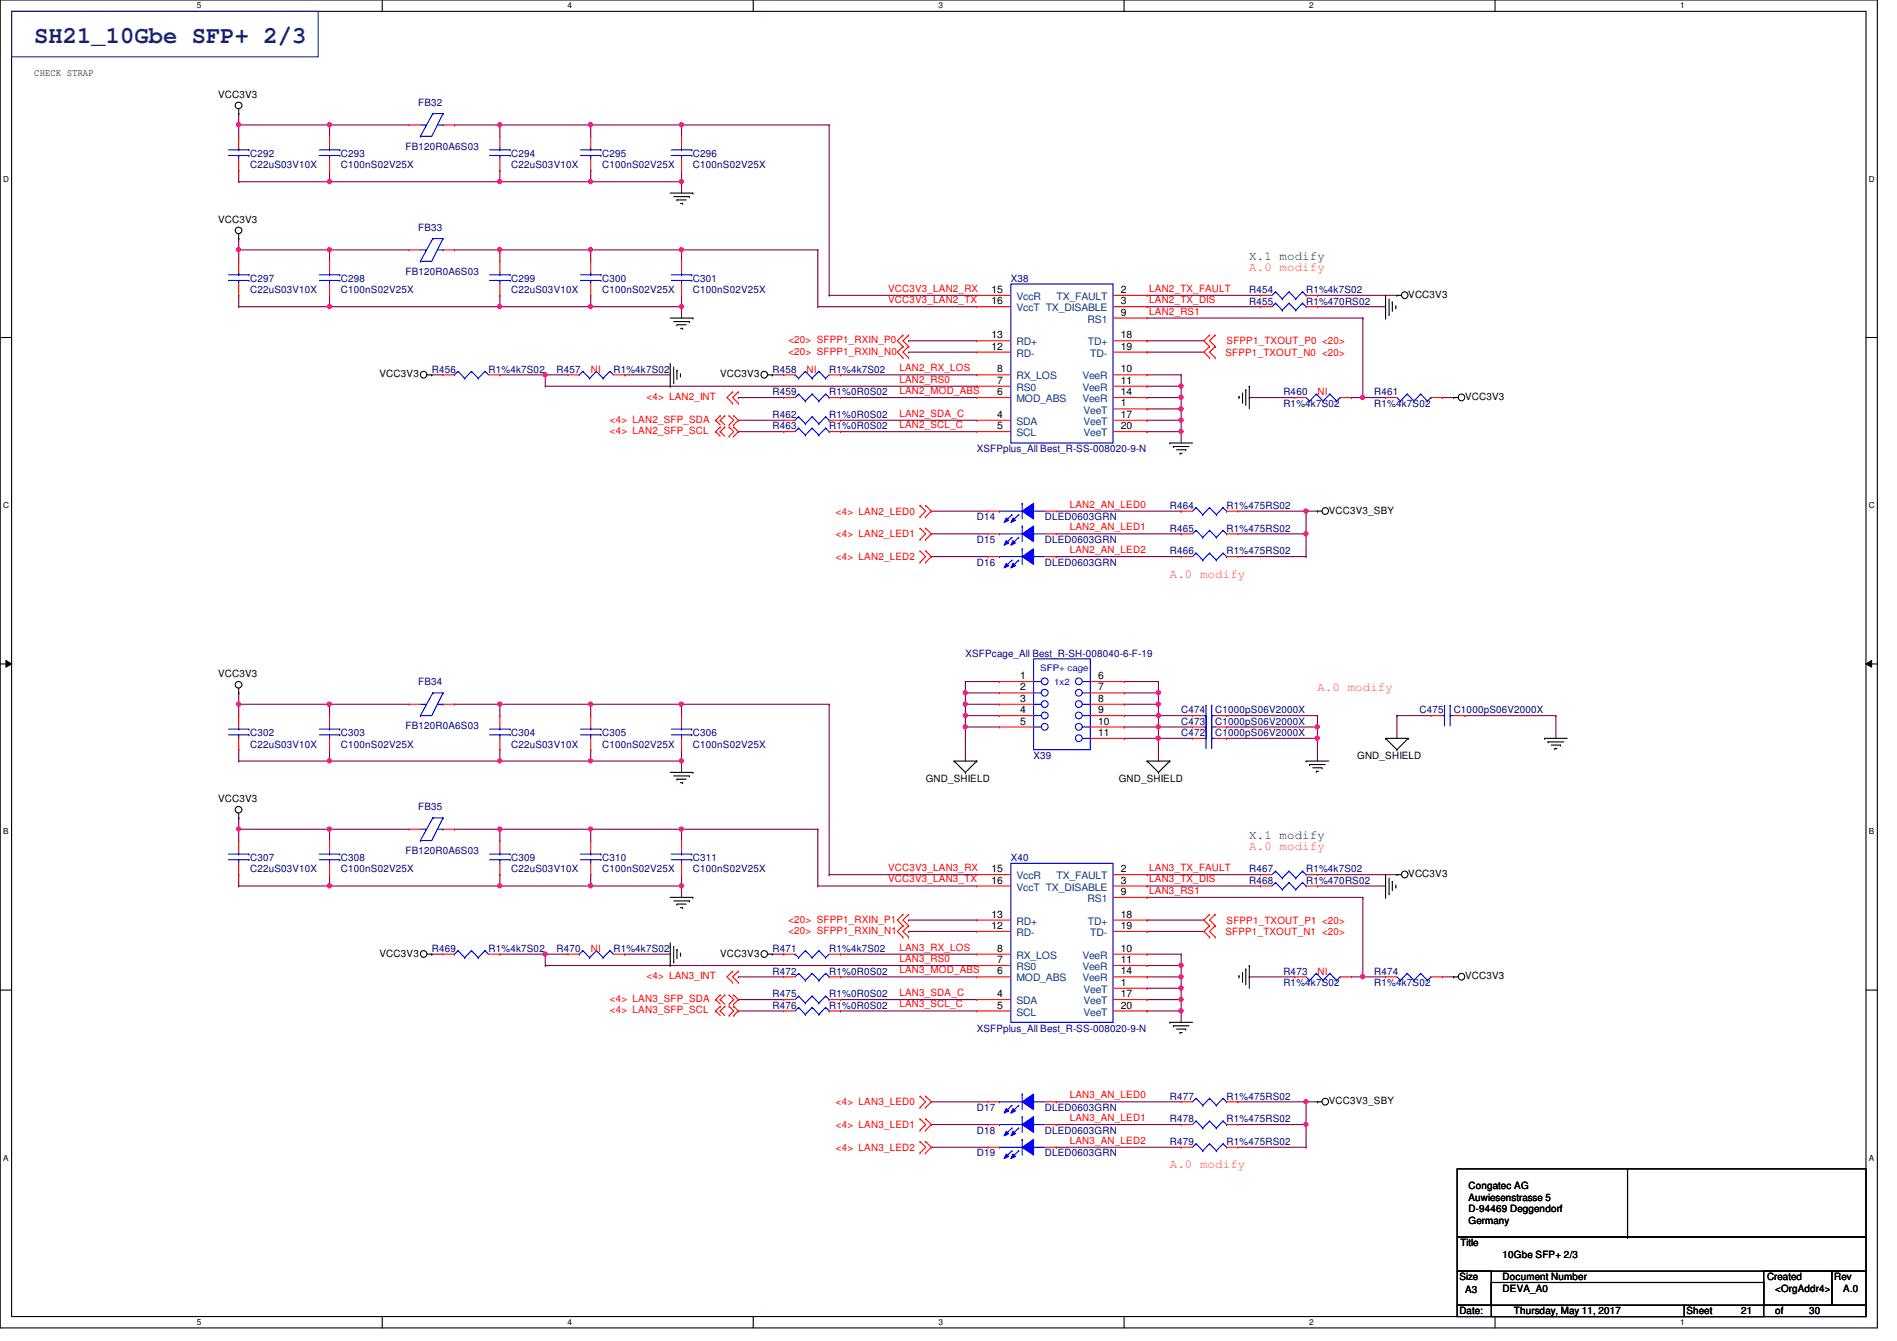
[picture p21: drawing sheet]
<svg xmlns="http://www.w3.org/2000/svg" width="297mm" height="210mm" viewBox="0 0 297 210" stroke-linecap="round" stroke-linejoin="round" font-family="sans-serif">
<defs><g id="words">
<text font-size="3.7" fill="#004080" x="5.4" y="6.7">SH21_10Gbe SFP+ 2/3</text>
<g font-size="1.9" fill="#008000">
<text x="195.6" y="40.6">X.1 modify</text>
<text x="195.6" y="131.3">X.1 modify</text>
</g>
<g font-size="1.9" fill="#ff8000">
<text x="195.6" y="42.4">A.0 modify</text>
<text x="183.2" y="90.4">A.0 modify</text>
<text x="206.3" y="108.2">A.0 modify</text>
<text x="195.6" y="133.1">A.0 modify</text>
<text x="183.2" y="182.9">A.0 modify</text>
</g>
<g font-size="1.6">
<text x="5.4" y="11.9">CHECK STRAP</text>
<text x="34.2" y="15.3">VCC3V3</text>
<text x="34.2" y="34.9">VCC3V3</text>
<text x="155.3" y="45.8">15</text>
<text x="155.3" y="47.6">16</text>
<text x="175.5" y="45.8">2</text>
<text x="175.5" y="47.6">3</text>
<text x="220.5" y="46.6">VCC3V3</text>
<text x="155.3" y="53">13</text>
<text x="175.5" y="53">18</text>
<text x="175.5" y="49.4">9</text>
<text x="59.4" y="59.1">VCC3V3</text>
<text x="112.8" y="59.1">VCC3V3</text>
<text x="155.3" y="54.7">12</text>
<text x="156.2" y="58.3">8</text>
<text x="175.5" y="54.7">19</text>
<text x="175.5" y="58.3">10</text>
<text x="156.2" y="60.1">7</text>
<text x="156.2" y="61.8">6</text>
<text x="156.2" y="65.4">4</text>
<text x="175.5" y="63.6">1</text>
<text x="175.5" y="60.1">11</text>
<text x="175.5" y="61.8">14</text>
<text x="175.5" y="65.4">17</text>
<text x="229.4" y="62.6">VCC3V3</text>
<text x="156.2" y="67.2">5</text>
<text x="175.5" y="67.2">20</text>
<text x="208.1" y="80.4">VCC3V3_SBY</text>
<text x="34.2" y="106">VCC3V3</text>
<text x="159.7" y="106.3">1</text>
<text x="172" y="106.3">6</text>
<text x="159.7" y="108.1">2</text>
<text x="159.7" y="109.9">3</text>
<text x="159.7" y="113.4">5</text>
<text x="159.7" y="111.6">4</text>
<text x="172" y="108.1">7</text>
<text x="172" y="109.9">8</text>
<text x="172" y="111.6">9</text>
<text x="172" y="113.4">10</text>
<text x="172" y="115.2">11</text>
<text x="212.5" y="118.8">GND_SHIELD</text>
<text x="34.2" y="125.6">VCC3V3</text>
<text x="144.9" y="122.3">GND_SHIELD</text>
<text x="175.2" y="122.3">GND_SHIELD</text>
<text x="155.3" y="136.5">15</text>
<text x="175.5" y="136.5">2</text>
<text x="220.5" y="137.3">VCC3V3</text>
<text x="155.3" y="138.3">16</text>
<text x="155.3" y="143.6">13</text>
<text x="175.5" y="143.6">18</text>
<text x="175.5" y="138.3">3</text>
<text x="175.5" y="140.1">9</text>
<text x="59.4" y="149.7">VCC3V3</text>
<text x="112.8" y="149.7">VCC3V3</text>
<text x="155.3" y="145.4">12</text>
<text x="156.2" y="149">8</text>
<text x="175.5" y="145.4">19</text>
<text x="175.5" y="149">10</text>
<text x="156.2" y="150.7">7</text>
<text x="156.2" y="152.5">6</text>
<text x="175.5" y="154.3">1</text>
<text x="175.5" y="150.7">11</text>
<text x="175.5" y="152.5">14</text>
<text x="229.4" y="153.3">VCC3V3</text>
<text x="156.2" y="156.1">4</text>
<text x="156.2" y="157.9">5</text>
<text x="175.5" y="156.1">17</text>
<text x="175.5" y="157.9">20</text>
<text x="208.1" y="172.8">VCC3V3_SBY</text>
<text x="230" y="186.2">Congatec AG</text>
<text x="230" y="188">Auwiesenstrasse 5</text>
<text x="230" y="189.7">D-94469 Deggendorf</text>
<text x="230" y="191.5">Germany</text>
<text x="228.7" y="195.1">Title</text>
<text x="235.3" y="196.8">10Gbe SFP+ 2/3</text>
<text x="228.5" y="200.4">Size</text>
<text x="229.4" y="202.4">A3</text>
<text x="235.3" y="202.2">DEVA_A0</text>
<text x="235.3" y="200.4">Document Number</text>
<text x="276.7" y="200.4">Created</text>
<text x="278" y="202.2">&lt;OrgAddr4&gt;</text>
<text x="287.2" y="200.4">Rev</text>
<text x="288.6" y="202.2">A.0</text>
<text x="228.5" y="205.7">Date:</text>
<text x="237.1" y="205.7">Thursday, May 11, 2017</text>
<text x="264.1" y="205.7">Sheet</text>
<text x="272.6" y="205.7">21</text>
<text x="278" y="205.7">of</text>
<text x="283.3" y="205.7">30</text>
</g>
<g font-size="1.6" fill="#000080">
<text x="65.5" y="16.6">FB32</text>
<text x="63.5" y="23.5">FB120R0A6S03</text>
<text x="39.2" y="24.6">C292</text>
<text x="39.2" y="26.3">C22uS03V10X</text>
<text x="53.4" y="24.6">C293</text>
<text x="53.4" y="26.3">C100nS02V25X</text>
<text x="80" y="24.6">C294</text>
<text x="80" y="26.3">C22uS03V10X</text>
<text x="94.3" y="24.6">C295</text>
<text x="94.3" y="26.3">C100nS02V25X</text>
<text x="108.5" y="24.6">C296</text>
<text x="108.5" y="26.3">C100nS02V25X</text>
<text x="65.5" y="36.1">FB33</text>
<text x="39.2" y="44.1">C297</text>
<text x="39.2" y="45.9">C22uS03V10X</text>
<text x="53.4" y="44.1">C298</text>
<text x="53.4" y="45.9">C100nS02V25X</text>
<text x="63.5" y="43.1">FB120R0A6S03</text>
<text x="80" y="44.1">C299</text>
<text x="80" y="45.9">C22uS03V10X</text>
<text x="94.3" y="44.1">C300</text>
<text x="94.3" y="45.9">C100nS02V25X</text>
<text x="108.5" y="44.1">C301</text>
<text x="108.5" y="45.9">C100nS02V25X</text>
<text x="158.3" y="44.1">X38</text>
<text x="195.6" y="47.7">R455</text>
<text x="195.6" y="45.9">R454</text>
<text x="204.5" y="47.7">R1%470RS02</text>
<text x="204.5" y="45.9">R1%4k7S02</text>
<text x="67.6" y="58.3">R456</text>
<text x="76.5" y="58.3">R1%4k7S02</text>
<text x="87.2" y="58.3">R457</text>
<text x="96.1" y="58.3">R1%4k7S02</text>
<text x="120.9" y="58.3">R458</text>
<text x="129.8" y="58.3">R1%4k7S02</text>
<text x="120.9" y="61.9">R459</text>
<text x="120.9" y="65.4">R462</text>
<text x="129.8" y="61.9">R1%0R0S02</text>
<text x="129.8" y="65.4">R1%0R0S02</text>
<text x="201" y="61.9">R460</text>
<text x="201" y="63.7">R1%4k7S02</text>
<text x="215.2" y="61.9">R461</text>
<text x="215.2" y="63.7">R1%4k7S02</text>
<text x="120.9" y="67.2">R463</text>
<text x="129.8" y="67.2">R1%0R0S02</text>
<text x="152.9" y="70.8">XSFPplus_All Best_R-SS-008020-9-N</text>
<text x="152.9" y="81.4">D14</text>
<text x="163.6" y="81.4">DLED0603GRN</text>
<text x="183.2" y="83.2">R465</text>
<text x="183.2" y="79.7">R464</text>
<text x="192.1" y="83.2">R1%475RS02</text>
<text x="192.1" y="79.7">R1%475RS02</text>
<text x="152.9" y="85">D15</text>
<text x="152.9" y="88.6">D16</text>
<text x="163.6" y="85">DLED0603GRN</text>
<text x="163.6" y="88.6">DLED0603GRN</text>
<text x="183.2" y="86.8">R466</text>
<text x="192.1" y="86.8">R1%475RS02</text>
<text x="65.5" y="107.2">FB34</text>
<text x="151.2" y="102.8">XSFPcage_All Best_R-SH-008040-6-F-19</text>
<text x="185" y="113.5">C473</text>
<text x="185" y="111.7">C474</text>
<text x="190.3" y="113.5">C1000pS06V2000X</text>
<text x="190.3" y="111.7">C1000pS06V2000X</text>
<text x="222.3" y="111.7">C475</text>
<text x="227.6" y="111.7">C1000pS06V2000X</text>
<text x="39.2" y="115.2">C302</text>
<text x="39.2" y="117">C22uS03V10X</text>
<text x="53.4" y="115.2">C303</text>
<text x="53.4" y="117">C100nS02V25X</text>
<text x="63.5" y="114.2">FB120R0A6S03</text>
<text x="80" y="115.2">C304</text>
<text x="80" y="117">C22uS03V10X</text>
<text x="94.3" y="115.2">C305</text>
<text x="94.3" y="117">C100nS02V25X</text>
<text x="108.5" y="115.2">C306</text>
<text x="108.5" y="117">C100nS02V25X</text>
<text x="161.8" y="118.8">X39</text>
<text x="185" y="115.2">C472</text>
<text x="190.3" y="115.2">C1000pS06V2000X</text>
<text x="65.5" y="126.8">FB35</text>
<text x="39.2" y="134.8">C307</text>
<text x="39.2" y="136.6">C22uS03V10X</text>
<text x="53.4" y="134.8">C308</text>
<text x="53.4" y="136.6">C100nS02V25X</text>
<text x="63.5" y="133.7">FB120R0A6S03</text>
<text x="80" y="134.8">C309</text>
<text x="80" y="136.6">C22uS03V10X</text>
<text x="94.3" y="134.8">C310</text>
<text x="94.3" y="136.6">C100nS02V25X</text>
<text x="108.5" y="134.8">C311</text>
<text x="108.5" y="136.6">C100nS02V25X</text>
<text x="158.3" y="134.8">X40</text>
<text x="195.6" y="136.6">R467</text>
<text x="204.5" y="136.6">R1%4k7S02</text>
<text x="195.6" y="138.3">R468</text>
<text x="204.5" y="138.3">R1%470RS02</text>
<text x="67.6" y="149">R469</text>
<text x="76.5" y="149">R1%4k7S02</text>
<text x="87.2" y="149">R470</text>
<text x="96.1" y="149">R1%4k7S02</text>
<text x="120.9" y="149">R471</text>
<text x="129.8" y="149">R1%4k7S02</text>
<text x="120.9" y="152.6">R472</text>
<text x="129.8" y="152.6">R1%0R0S02</text>
<text x="201" y="152.6">R473</text>
<text x="201" y="154.3">R1%4k7S02</text>
<text x="215.2" y="152.6">R474</text>
<text x="215.2" y="154.3">R1%4k7S02</text>
<text x="120.9" y="157.9">R476</text>
<text x="120.9" y="156.1">R475</text>
<text x="129.8" y="157.9">R1%0R0S02</text>
<text x="129.8" y="156.1">R1%0R0S02</text>
<text x="152.9" y="161.5">XSFPplus_All Best_R-SS-008020-9-N</text>
<text x="152.9" y="173.9">D17</text>
<text x="163.6" y="173.9">DLED0603GRN</text>
<text x="183.2" y="172.1">R477</text>
<text x="192.1" y="172.1">R1%475RS02</text>
<text x="152.9" y="177.5">D18</text>
<text x="163.6" y="177.5">DLED0603GRN</text>
<text x="183.2" y="175.7">R478</text>
<text x="183.2" y="179.2">R479</text>
<text x="192.1" y="175.7">R1%475RS02</text>
<text x="192.1" y="179.2">R1%475RS02</text>
<text x="152.9" y="181">D19</text>
<text x="163.6" y="181">DLED0603GRN</text>
</g>
<g font-size="1.6" fill="#f00">
<text x="139.1" y="47.5">VCC3V3_LAN2_TX</text>
<text x="139.1" y="45.7">VCC3V3_LAN2_RX</text>
<text x="180" y="45.7">LAN2_TX_FAULT</text>
<text x="180" y="47.5">LAN2_TX_DIS</text>
<text x="123.4" y="53.7">&lt;20&gt; SFPP1_RXIN_P0</text>
<text x="180" y="49.2">LAN2_RS1</text>
<text x="192.1" y="53.9">SFPP1_TXOUT_P0 &lt;20&gt;</text>
<text x="92.5" y="58.3">NI</text>
<text x="123.4" y="55.5">&lt;20&gt; SFPP1_RXIN_N0</text>
<text x="126.3" y="58.3">NI</text>
<text x="140.8" y="58.1">LAN2_RX_LOS</text>
<text x="140.8" y="59.9">LAN2_RS0</text>
<text x="191.9" y="55.7">SFPP1_TXOUT_N0 &lt;20&gt;</text>
<text x="101.2" y="62.6">&lt;4&gt; LAN2_INT</text>
<text x="140.8" y="61.7">LAN2_MOD_ABS</text>
<text x="140.8" y="65.2">LAN2_SDA_C</text>
<text x="206.3" y="61.9">NI</text>
<text x="95.5" y="66.2">&lt;4&gt; LAN2_SFP_SDA</text>
<text x="95.5" y="67.9">&lt;4&gt; LAN2_SFP_SCL</text>
<text x="140.8" y="67">LAN2_SCL_C</text>
<text x="130.9" y="80.6">&lt;4&gt; LAN2_LED0</text>
<text x="167.5" y="79.5">LAN2_AN_LED0</text>
<text x="167.5" y="83">LAN2_AN_LED1</text>
<text x="130.9" y="84.1">&lt;4&gt; LAN2_LED1</text>
<text x="130.9" y="87.7">&lt;4&gt; LAN2_LED2</text>
<text x="167.5" y="86.6">LAN2_AN_LED2</text>
<text x="139.1" y="136.4">VCC3V3_LAN3_RX</text>
<text x="180" y="136.4">LAN3_TX_FAULT</text>
<text x="139.1" y="138.1">VCC3V3_LAN3_TX</text>
<text x="180" y="138.1">LAN3_TX_DIS</text>
<text x="180" y="139.9">LAN3_RS1</text>
<text x="92.5" y="149">NI</text>
<text x="123.4" y="144.4">&lt;20&gt; SFPP1_RXIN_P1</text>
<text x="123.4" y="146.2">&lt;20&gt; SFPP1_RXIN_N1</text>
<text x="140.8" y="148.8">LAN3_RX_LOS</text>
<text x="191.9" y="146.3">SFPP1_TXOUT_N1 &lt;20&gt;</text>
<text x="192.1" y="144.6">SFPP1_TXOUT_P1 &lt;20&gt;</text>
<text x="101.2" y="153.3">&lt;4&gt; LAN3_INT</text>
<text x="140.8" y="150.6">LAN3_RS0</text>
<text x="140.8" y="152.4">LAN3_MOD_ABS</text>
<text x="140.8" y="155.9">LAN3_SDA_C</text>
<text x="206.3" y="152.6">NI</text>
<text x="95.5" y="156.8">&lt;4&gt; LAN3_SFP_SDA</text>
<text x="95.5" y="158.6">&lt;4&gt; LAN3_SFP_SCL</text>
<text x="140.8" y="157.7">LAN3_SCL_C</text>
<text x="130.9" y="173">&lt;4&gt; LAN3_LED0</text>
<text x="167.5" y="171.9">LAN3_AN_LED0</text>
<text x="130.9" y="176.6">&lt;4&gt; LAN3_LED1</text>
<text x="167.5" y="175.5">LAN3_AN_LED1</text>
<text x="167.5" y="179">LAN3_AN_LED2</text>
<text x="130.9" y="180.1">&lt;4&gt; LAN3_LED2</text>
</g>
<g font-size="1.6" fill="#004080">
<text x="159.2" y="46.9">VccR</text>
<text x="165.4" y="46.9">TX_FAULT</text>
<text x="159.2" y="48.7">VccT TX_DISABLE</text>
<text x="170.3" y="50.5">RS1</text>
<text x="159.2" y="54.1">RD+</text>
<text x="159.2" y="55.8">RD-</text>
<text x="159.2" y="59.4">RX_LOS</text>
<text x="169.5" y="59.4">VeeR</text>
<text x="170.3" y="54.1">TD+</text>
<text x="170.7" y="55.8">TD-</text>
<text x="159.2" y="61.2">RS0</text>
<text x="159.2" y="62.9">MOD_ABS</text>
<text x="169.5" y="61.2">VeeR</text>
<text x="169.5" y="62.9">VeeR</text>
<text x="169.7" y="64.7">VeeT</text>
<text x="159.2" y="66.5">SDA</text>
<text x="159.2" y="68.3">SCL</text>
<text x="169.7" y="66.5">VeeT</text>
<text x="169.7" y="68.3">VeeT</text>
<text x="159.2" y="137.6">VccR</text>
<text x="165.4" y="137.6">TX_FAULT</text>
<text x="159.2" y="139.4">VccT TX_DISABLE</text>
<text x="170.3" y="141.2">RS1</text>
<text x="159.2" y="144.7">RD+</text>
<text x="159.2" y="146.5">RD-</text>
<text x="170.3" y="144.7">TD+</text>
<text x="170.7" y="146.5">TD-</text>
<text x="159.2" y="150.1">RX_LOS</text>
<text x="159.2" y="151.8">RS0</text>
<text x="159.2" y="153.6">MOD_ABS</text>
<text x="169.5" y="150.1">VeeR</text>
<text x="169.5" y="151.8">VeeR</text>
<text x="169.5" y="153.6">VeeR</text>
<text x="169.7" y="155.4">VeeT</text>
<text x="159.2" y="157.2">SDA</text>
<text x="159.2" y="159">SCL</text>
<text x="169.7" y="157.2">VeeT</text>
<text x="169.7" y="159">VeeT</text>
</g>
<g font-size="1.4" fill="#00f">
<text x="162.9" y="105">SFP+ cage</text>
<text x="165.1" y="107.3">1x2</text>
</g>
<g font-size="1.3">
<text x="30.8" y="1.3">5</text>
<text x="88.9" y="1.3">4</text>
<text x="146.9" y="1.3">3</text>
<text x="205" y="1.3">2</text>
<text x="263.1" y="1.3">1</text>
<text x=".5" y="28.4">D</text>
<text x="292.6" y="28.4">D</text>
<text x=".5" y="79.5">C</text>
<text x="292.6" y="79.5">C</text>
<text x=".5" y="130.6">B</text>
<text x="292.6" y="130.6">B</text>
<text x=".5" y="181.7">A</text>
<text x="292.6" y="181.7">A</text>
<text x="30.8" y="207.4">5</text>
<text x="88.9" y="207.4">4</text>
<text x="146.9" y="207.4">3</text>
<text x="205" y="207.4">2</text>
<text x="263.1" y="207.4">1</text>
</g>
</g></defs>
<path d="M0 0h294v207.9h-294zM1.8 1.8h290.4v204.3h-290.4z" fill="none" stroke="#000" stroke-width=".17"/>
<g fill="#fff">
<path d="M30.8 .2h.7v1.4h-.7z"/>
<path d="M30.8 206.2h.7v1.4h-.7z"/>
</g>
<path d="M59.9 0v1.8M59.9 206.1v1.8" fill="none" stroke="#000" stroke-width=".17"/>
<g fill="#fff">
<path d="M88.9 .2h.6v1.4h-.6z"/>
<path d="M88.9 206.2h.6v1.4h-.6z"/>
</g>
<path d="M117.9 0v1.8M117.9 206.1v1.8" fill="none" stroke="#000" stroke-width=".17"/>
<g fill="#fff">
<path d="M146.9 .2h.7v1.4h-.7z"/>
<path d="M146.9 206.2h.7v1.4h-.7z"/>
</g>
<path d="M176 0v1.8M176 206.1v1.8" fill="none" stroke="#000" stroke-width=".17"/>
<g fill="#fff">
<path d="M205 .2h.7v1.4h-.7z"/>
<path d="M205 206.2h.7v1.4h-.7z"/>
</g>
<path d="M234.1 0v1.8M234.1 206.1v1.8" fill="none" stroke="#000" stroke-width=".17"/>
<g fill="#fff">
<path d="M263.1 .2h.7v1.4h-.7z"/>
<path d="M263.1 206.2h.7v1.4h-.7z"/>
<path d="M.5 27.3h.9v1.4h-.9z"/>
<path d="M292.6 27.3h.9v1.4h-.9z"/>
<path d="M.5 78.4h.9v1.4h-.9z"/>
<path d="M292.6 78.4h.9v1.4h-.9z"/>
</g>
<path d="M0 52.8h1.8M292.2 52.8h1.8" fill="none" stroke="#000" stroke-width=".17"/>
<g fill="#fff">
<path d="M.5 129.5h.8v1.4h-.8z"/>
<path d="M292.6 129.5h.9v1.4h-.9z"/>
</g>
<path d="M0 103.9h1.8M292.2 103.9h1.8" fill="none" stroke="#000" stroke-width=".17"/>
<path d="M.9 103.4l.9 .5-.9 .5zM292.2 103.9l.9-.5v1z" fill="#000"/>
<path d="M.9 103.4l.9 .5-.9 .5zM292.2 103.9l.9-.5v1z" fill="none" stroke="#000" stroke-width=".16"/>
<g fill="#fff">
<path d="M.5 180.5h.8v1.4h-.8z"/>
<path d="M292.6 180.5h.9v1.4h-.9z"/>
</g>
<path d="M0 155h1.8M292.2 155h1.8" fill="none" stroke="#000" stroke-width=".17"/>
<path d="M1.8 1.8h48v7.1h-48z" fill="none" stroke="#004080" stroke-width=".17"/>
<path d="M37.4 110.2h.1M37.4 110.2h14.2" fill="none" stroke="#800040" stroke-width=".17"/>
<circle cx="51.6" cy="110.2" r=".32" fill="#f0f"/>
<circle cx="51.6" cy="110.2" r=".32" fill="none" stroke="#f0f" stroke-width=".17"/>
<circle cx="37.4" cy="110.2" r=".32" fill="#f0f"/>
<circle cx="37.4" cy="110.2" r=".32" fill="none" stroke="#f0f" stroke-width=".17"/>
<path d="M51.6 110.2h.1M51.6 110.2h12.4M71.2 110.2h.1M71.2 110.2h7.1" fill="none" stroke="#800040" stroke-width=".17"/>
<circle cx="78.2" cy="110.2" r=".32" fill="#f0f"/>
<circle cx="78.2" cy="110.2" r=".32" fill="none" stroke="#f0f" stroke-width=".17"/>
<path d="M78.3 110.2h.1M78.3 110.2h28.4M92.5 110.2h.1" fill="none" stroke="#800040" stroke-width=".17"/>
<circle cx="92.5" cy="110.2" r=".32" fill="#f0f"/>
<circle cx="92.5" cy="110.2" r=".32" fill="none" stroke="#f0f" stroke-width=".17"/>
<g fill="none" stroke="#800040" stroke-width=".17">
<path d="M37.4 110.2h.1M37.4 117.3h.1M37.4 119.1h.1M37.4 110.2v1.8M37.4 117.3v1.8M37.4 119.1h14.2M51.6 110.2h.1M51.6 110.2v1.8M78.3 110.2h.1M78.3 110.2v1.8M92.5 110.2h.1M92.5 110.2v1.8"/>
<path d="M106.7 110.2h.1M106.7 117.3h.1M106.7 110.2v1.8M106.7 117.3v1.8"/>
</g>
<circle cx="106.7" cy="119.1" r=".32" fill="#f0f"/>
<circle cx="106.7" cy="119.1" r=".32" fill="none" stroke="#f0f" stroke-width=".17"/>
<path d="M51.6 117.3h.1M51.6 119.1h.1M51.6 117.3v1.8M51.6 119.1h26.7" fill="none" stroke="#800040" stroke-width=".17"/>
<circle cx="78.2" cy="119.1" r=".32" fill="#f0f"/>
<circle cx="78.2" cy="119.1" r=".32" fill="none" stroke="#f0f" stroke-width=".17"/>
<circle cx="51.6" cy="119.1" r=".32" fill="#f0f"/>
<circle cx="51.6" cy="119.1" r=".32" fill="none" stroke="#f0f" stroke-width=".17"/>
<path d="M78.3 117.3h.1M78.3 119.1h.1M78.3 117.3v1.8M78.3 119.1h28.4M92.5 117.3h.1M92.5 119.1h.1M92.5 117.3v1.8" fill="none" stroke="#800040" stroke-width=".17"/>
<circle cx="92.5" cy="119.1" r=".32" fill="#f0f"/>
<circle cx="92.5" cy="119.1" r=".32" fill="none" stroke="#f0f" stroke-width=".17"/>
<path d="M37.4 108.5h.1M37.4 108.5v1.7M71.2 129.8h.1M71.2 129.8h35.5M78.3 129.8h.1M92.5 129.8h.1" fill="none" stroke="#800040" stroke-width=".17"/>
<circle cx="78.2" cy="129.8" r=".32" fill="#f0f"/>
<circle cx="78.2" cy="129.8" r=".32" fill="none" stroke="#f0f" stroke-width=".17"/>
<path d="M37.4 129.8h.1M37.4 129.8h26.6M51.6 129.8h.1M51.6 129.8v1.8" fill="none" stroke="#800040" stroke-width=".17"/>
<circle cx="51.6" cy="129.8" r=".32" fill="#f0f"/>
<circle cx="51.6" cy="129.8" r=".32" fill="none" stroke="#f0f" stroke-width=".17"/>
<path d="M37.4 129.8h.1M37.4 129.8v1.8" fill="none" stroke="#800040" stroke-width=".17"/>
<circle cx="37.4" cy="129.8" r=".32" fill="#f0f"/>
<circle cx="37.4" cy="129.8" r=".32" fill="none" stroke="#f0f" stroke-width=".17"/>
<path d="M92.5 129.8h.1M92.5 129.8v1.8" fill="none" stroke="#800040" stroke-width=".17"/>
<circle cx="92.5" cy="129.8" r=".32" fill="#f0f"/>
<circle cx="92.5" cy="129.8" r=".32" fill="none" stroke="#f0f" stroke-width=".17"/>
<path d="M78.3 129.8h.1M78.3 129.8v1.8M106.7 129.8h.1M106.7 129.8v1.8" fill="none" stroke="#800040" stroke-width=".17"/>
<circle cx="106.7" cy="129.8" r=".32" fill="#f0f"/>
<circle cx="106.7" cy="129.8" r=".32" fill="none" stroke="#f0f" stroke-width=".17"/>
<path d="M37.4 136.9h.1M37.4 136.9v1.8M51.6 138.7h.1M51.6 138.7h26.7" fill="none" stroke="#800040" stroke-width=".17"/>
<circle cx="78.2" cy="138.7" r=".32" fill="#f0f"/>
<circle cx="78.2" cy="138.7" r=".32" fill="none" stroke="#f0f" stroke-width=".17"/>
<circle cx="51.6" cy="138.7" r=".32" fill="#f0f"/>
<circle cx="51.6" cy="138.7" r=".32" fill="none" stroke="#f0f" stroke-width=".17"/>
<path d="M37.4 138.7h.1M51.6 136.9h.1M51.6 136.9v1.8h-14.2M92.5 138.7h.1M106.7 136.9h.1M106.7 136.9v1.8h-14.2" fill="none" stroke="#800040" stroke-width=".17"/>
<circle cx="106.7" cy="138.7" r=".32" fill="#f0f"/>
<circle cx="106.7" cy="138.7" r=".32" fill="none" stroke="#f0f" stroke-width=".17"/>
<circle cx="92.5" cy="138.7" r=".32" fill="#f0f"/>
<circle cx="92.5" cy="138.7" r=".32" fill="none" stroke="#f0f" stroke-width=".17"/>
<g fill="none" stroke="#800040" stroke-width=".17">
<path d="M106.7 110.2h.1M106.7 110.2h23.1M37.4 128h.1M37.4 128v1.8M78.3 138.7h.1M78.3 136.9h.1M78.3 136.9v1.8M92.5 136.9h.1M92.5 136.9v1.8h-14.2M106.7 129.8h.1M106.7 129.8h21.4M128.1 129.8h.1"/>
<path d="M128.1 129.8v8.9"/>
</g>
<circle cx="106.7" cy="110.2" r=".32" fill="#f0f"/>
<circle cx="106.7" cy="110.2" r=".32" fill="none" stroke="#f0f" stroke-width=".17"/>
<g fill="none" stroke="#800040" stroke-width=".17">
<path d="M106.7 119.1h.1M106.7 119.1v1.8M129.8 110.2h.1M129.8 110.2v26.7M106.7 138.7h.1M106.7 138.7v1.8M142.3 145.8h.1M142.3 144h.1M142.3 145.8h10.6M142.3 144h10.6M179.6 144h.1M179.6 145.8h.1"/>
<path d="M179.6 149.4h.1M179.6 151.1h.1M179.6 145.8h8.9M179.6 144h8.9M179.6 149.4h5.4M185 158.2h.1M185 149.4h.1M185 149.4v1.7h-5.4M185 158.2v1.8"/>
</g>
<circle cx="184.9" cy="151.1" r=".32" fill="#f0f"/>
<circle cx="184.9" cy="151.1" r=".32" fill="none" stroke="#f0f" stroke-width=".17"/>
<path d="M179.6 152.9h.1M179.6 152.9h5.4" fill="none" stroke="#800040" stroke-width=".17"/>
<circle cx="184.9" cy="152.9" r=".32" fill="#f0f"/>
<circle cx="184.9" cy="152.9" r=".32" fill="none" stroke="#f0f" stroke-width=".17"/>
<path d="M179.6 154.7h.1M185 151.1h.1M185 152.9h.1M185 151.1v3.6h-5.4" fill="none" stroke="#800040" stroke-width=".17"/>
<circle cx="184.9" cy="154.7" r=".32" fill="#f0f"/>
<circle cx="184.9" cy="154.7" r=".32" fill="none" stroke="#f0f" stroke-width=".17"/>
<path d="M179.6 156.5h.1M179.6 156.5h5.4M185 154.7h.1M185 156.5h.1M185 154.7v3.5" fill="none" stroke="#800040" stroke-width=".17"/>
<circle cx="184.9" cy="158.2" r=".32" fill="#f0f"/>
<circle cx="184.9" cy="158.2" r=".32" fill="none" stroke="#f0f" stroke-width=".17"/>
<circle cx="184.9" cy="156.4" r=".32" fill="#f0f"/>
<circle cx="184.9" cy="156.4" r=".32" fill="none" stroke="#f0f" stroke-width=".17"/>
<path d="M176.1 106.7h.1M176.1 108.5h.1M176.1 110.2h.1M176.1 106.7h5.3M176.1 108.5h5.3M181.4 115.6h.1M181.4 106.7h.1M181.4 108.5h.1M181.4 106.7v3.5h-5.3M181.4 115.6v3.5M179.6 158.2h.1M179.6 158.2h5.4" fill="none" stroke="#800040" stroke-width=".17"/>
<circle cx="181.4" cy="110.2" r=".32" fill="#f0f"/>
<circle cx="181.4" cy="110.2" r=".32" fill="none" stroke="#f0f" stroke-width=".17"/>
<circle cx="181.4" cy="108.4" r=".32" fill="#f0f"/>
<circle cx="181.4" cy="108.4" r=".32" fill="none" stroke="#f0f" stroke-width=".17"/>
<path d="M151.2 113.8h.1M151.2 113.8v5.3M176.1 112h.1M176.1 113.8h.1M176.1 115.6h.1M176.1 112h5.3M176.1 113.8h5.3M181.4 110.2h.1M181.4 112h.1M181.4 113.8h.1M181.4 110.2v5.4h-5.3" fill="none" stroke="#800040" stroke-width=".17"/>
<circle cx="151.1" cy="113.8" r=".32" fill="#f0f"/>
<circle cx="151.1" cy="113.8" r=".32" fill="none" stroke="#f0f" stroke-width=".17"/>
<path d="M151.2 106.7h.1M151.2 108.5h.1M151.2 106.7v1.8M151.2 108.5h5.3" fill="none" stroke="#800040" stroke-width=".17"/>
<circle cx="151.1" cy="108.4" r=".32" fill="#f0f"/>
<circle cx="151.1" cy="108.4" r=".32" fill="none" stroke="#f0f" stroke-width=".17"/>
<path d="M151.2 110.2h.1M151.2 110.2h5.3" fill="none" stroke="#800040" stroke-width=".17"/>
<circle cx="151.1" cy="110.2" r=".32" fill="#f0f"/>
<circle cx="151.1" cy="110.2" r=".32" fill="none" stroke="#f0f" stroke-width=".17"/>
<path d="M151.2 106.7h.1M151.2 108.5h.1M151.2 110.2h.1M151.2 112h.1M151.2 113.8h.1M151.2 106.7h5.3M151.2 108.5v5.3M151.2 112h5.3M151.2 113.8h5.3" fill="none" stroke="#800040" stroke-width=".17"/>
<circle cx="151.1" cy="112" r=".32" fill="#f0f"/>
<circle cx="151.1" cy="112" r=".32" fill="none" stroke="#f0f" stroke-width=".17"/>
<path d="M67.6 149.4h.1M67.6 149.4h1.8M78.3 149.4h.1M78.3 149.4h7.1M85.4 151.1h.1M85.4 149.4h.1M85.4 151.1h67.5M85.4 149.4v1.7M97.8 149.4h.1M97.8 149.4h7.1M131.6 149.4h.1M131.6 149.4h21.3" fill="none" stroke="#800040" stroke-width=".17"/>
<circle cx="85.4" cy="149.3" r=".32" fill="#f0f"/>
<circle cx="85.4" cy="149.3" r=".32" fill="none" stroke="#f0f" stroke-width=".17"/>
<g fill="none" stroke="#800040" stroke-width=".17">
<path d="M179.6 136.9h.1M179.6 138.7h.1M179.6 136.9h17.8M179.6 138.7h17.8M206.3 136.9h.1M206.3 138.7h.1M206.3 136.9h12.4M206.3 138.7h10.7M85.4 149.4h.1M85.4 149.4h3.5M115.6 152.9h.1M115.6 156.5h.1"/>
<path d="M115.6 158.2h.1M115.6 152.9h7.1M115.6 156.5h7.1M115.6 158.2h7.1M131.6 152.9h.1M131.6 156.5h.1M131.6 158.2h.1M131.6 152.9h21.3M131.6 156.5h21.3M131.6 158.2h21.3M179.6 140.5h.1M179.6 140.5h33.8"/>
<path d="M195.6 152.9h.1M195.6 152.9h7.1M211.6 152.9h1.8M213.4 152.9h.1M213.4 140.5h.1M213.4 140.5v12.4M225.8 152.9h1.8M227.6 152.9h.1"/>
</g>
<circle cx="213.4" cy="152.9" r=".32" fill="#f0f"/>
<circle cx="213.4" cy="152.9" r=".32" fill="none" stroke="#f0f" stroke-width=".17"/>
<path d="M37.4 19.6h.1M37.4 19.6h14.2M128.1 138.7h.1M128.1 138.7h24.8M129.8 136.9h.1M129.8 136.9h23.1M213.4 152.9h.1M213.4 152.9h3.6" fill="none" stroke="#800040" stroke-width=".17"/>
<circle cx="51.6" cy="19.5" r=".32" fill="#f0f"/>
<circle cx="51.6" cy="19.5" r=".32" fill="none" stroke="#f0f" stroke-width=".17"/>
<circle cx="37.4" cy="19.5" r=".32" fill="#f0f"/>
<circle cx="37.4" cy="19.5" r=".32" fill="none" stroke="#f0f" stroke-width=".17"/>
<path d="M51.6 19.6h.1M51.6 19.6h12.4M71.2 19.6h.1M71.2 19.6h7.1" fill="none" stroke="#800040" stroke-width=".17"/>
<circle cx="78.2" cy="19.5" r=".32" fill="#f0f"/>
<circle cx="78.2" cy="19.5" r=".32" fill="none" stroke="#f0f" stroke-width=".17"/>
<path d="M78.3 19.6h.1M78.3 19.6h28.4M92.5 19.6h.1" fill="none" stroke="#800040" stroke-width=".17"/>
<circle cx="92.5" cy="19.5" r=".32" fill="#f0f"/>
<circle cx="92.5" cy="19.5" r=".32" fill="none" stroke="#f0f" stroke-width=".17"/>
<g fill="none" stroke="#800040" stroke-width=".17">
<path d="M37.4 19.6h.1M37.4 19.6v1.7M51.6 19.6h.1M51.6 19.6v1.7M78.3 19.6h.1M78.3 19.6v1.7M92.5 19.6h.1M92.5 19.6v1.7M106.7 19.6h.1M106.7 19.6v1.7M37.4 26.7h.1M37.4 28.4h.1"/>
<path d="M37.4 26.7v1.7M37.4 28.4h14.2M106.7 26.7h.1M106.7 26.7v1.7"/>
</g>
<circle cx="106.7" cy="28.4" r=".32" fill="#f0f"/>
<circle cx="106.7" cy="28.4" r=".32" fill="none" stroke="#f0f" stroke-width=".17"/>
<path d="M51.6 26.7h.1M51.6 28.4h.1M51.6 26.7v1.7M51.6 28.4h26.7" fill="none" stroke="#800040" stroke-width=".17"/>
<circle cx="78.2" cy="28.4" r=".32" fill="#f0f"/>
<circle cx="78.2" cy="28.4" r=".32" fill="none" stroke="#f0f" stroke-width=".17"/>
<circle cx="51.6" cy="28.4" r=".32" fill="#f0f"/>
<circle cx="51.6" cy="28.4" r=".32" fill="none" stroke="#f0f" stroke-width=".17"/>
<path d="M78.3 26.7h.1M78.3 28.4h.1M78.3 26.7v1.7M92.5 26.7h.1M92.5 26.7v1.7h-14.2" fill="none" stroke="#800040" stroke-width=".17"/>
<circle cx="92.5" cy="28.4" r=".32" fill="#f0f"/>
<circle cx="92.5" cy="28.4" r=".32" fill="none" stroke="#f0f" stroke-width=".17"/>
<path d="M37.4 17.8h.1M37.4 17.8v1.8M92.5 28.4h.1M92.5 39.1h.1M92.5 28.4h14.2M92.5 39.1h14.2" fill="none" stroke="#800040" stroke-width=".17"/>
<circle cx="92.5" cy="39.1" r=".32" fill="#f0f"/>
<circle cx="92.5" cy="39.1" r=".32" fill="none" stroke="#f0f" stroke-width=".17"/>
<path d="M71.2 39.1h.1M71.2 39.1h21.3M78.3 39.1h.1" fill="none" stroke="#800040" stroke-width=".17"/>
<circle cx="78.2" cy="39.1" r=".32" fill="#f0f"/>
<circle cx="78.2" cy="39.1" r=".32" fill="none" stroke="#f0f" stroke-width=".17"/>
<path d="M37.4 39.1h.1M37.4 39.1h26.6M51.6 39.1h.1" fill="none" stroke="#800040" stroke-width=".17"/>
<circle cx="51.6" cy="39.1" r=".32" fill="#f0f"/>
<circle cx="51.6" cy="39.1" r=".32" fill="none" stroke="#f0f" stroke-width=".17"/>
<circle cx="37.4" cy="39.1" r=".32" fill="#f0f"/>
<circle cx="37.4" cy="39.1" r=".32" fill="none" stroke="#f0f" stroke-width=".17"/>
<g fill="none" stroke="#800040" stroke-width=".17">
<path d="M37.4 39.1h.1M37.4 39.1v1.8M51.6 39.1h.1M51.6 39.1v1.8M78.3 39.1h.1M78.3 39.1v1.8M92.5 39.1h.1M92.5 39.1v1.8M106.7 39.1h.1M106.7 39.1v1.8M37.4 46.2h.1M37.4 46.2v1.8"/>
<path d="M51.6 48h.1M51.6 48h26.7"/>
</g>
<circle cx="78.2" cy="48" r=".32" fill="#f0f"/>
<circle cx="78.2" cy="48" r=".32" fill="none" stroke="#f0f" stroke-width=".17"/>
<circle cx="51.6" cy="48" r=".32" fill="#f0f"/>
<circle cx="51.6" cy="48" r=".32" fill="none" stroke="#f0f" stroke-width=".17"/>
<path d="M37.4 48h.1M51.6 46.2h.1M51.6 46.2v1.8h-14.2M92.5 48h.1M106.7 46.2h.1M106.7 46.2v1.8h-14.2" fill="none" stroke="#800040" stroke-width=".17"/>
<circle cx="106.7" cy="48" r=".32" fill="#f0f"/>
<circle cx="106.7" cy="48" r=".32" fill="none" stroke="#f0f" stroke-width=".17"/>
<circle cx="92.5" cy="48" r=".32" fill="#f0f"/>
<circle cx="92.5" cy="48" r=".32" fill="none" stroke="#f0f" stroke-width=".17"/>
<path d="M37.4 37.3h.1M37.4 37.3v1.8M106.7 39.1h.1M106.7 39.1h21.4M78.3 48h.1M78.3 46.2h.1M78.3 46.2v1.8M92.5 46.2h.1M92.5 46.2v1.8h-14.2" fill="none" stroke="#800040" stroke-width=".17"/>
<circle cx="106.7" cy="39.1" r=".32" fill="#f0f"/>
<circle cx="106.7" cy="39.1" r=".32" fill="none" stroke="#f0f" stroke-width=".17"/>
<path d="M106.7 19.6h.1M106.7 19.6h23.1M128.1 39.1h.1M128.1 39.1v8.9M128.1 48h.1M128.1 48h24.8" fill="none" stroke="#800040" stroke-width=".17"/>
<circle cx="106.7" cy="19.5" r=".32" fill="#f0f"/>
<circle cx="106.7" cy="19.5" r=".32" fill="none" stroke="#f0f" stroke-width=".17"/>
<path d="M129.8 19.6h.1M129.8 19.6v26.6M129.8 46.2h.1M129.8 46.2h23.1M145.8 80h.1M145.8 80h8.9M165.4 80h19.6M185 80h.1M193.8 80h10.7M204.5 80h.1" fill="none" stroke="#800040" stroke-width=".17"/>
<circle cx="204.5" cy="80" r=".32" fill="#f0f"/>
<circle cx="204.5" cy="80" r=".32" fill="none" stroke="#f0f" stroke-width=".17"/>
<g fill="none" stroke="#800040" stroke-width=".17">
<path d="M106.7 28.4h.1M106.7 28.4v1.8M106.7 48h.1M106.7 48v1.8M145.8 83.6h.1M145.8 87.1h.1M145.8 83.6h8.9M145.8 87.1h8.9M165.4 87.1h.1M165.4 83.6h19.6M165.4 87.1h19.6M185 83.6h.1"/>
<path d="M193.8 83.6h10.7M204.5 83.6h.1"/>
</g>
<circle cx="204.5" cy="83.5" r=".32" fill="#f0f"/>
<circle cx="204.5" cy="83.5" r=".32" fill="none" stroke="#f0f" stroke-width=".17"/>
<g fill="none" stroke="#800040" stroke-width=".17">
<path d="M142.3 55.1h.1M142.3 53.3h.1M142.3 55.1h10.6M142.3 53.3h10.6M179.6 53.3h.1M179.6 55.1h.1M179.6 55.1h8.9M179.6 53.3h8.9M193.8 87.1h10.7M204.5 80h.1M204.5 87.1h.1M204.5 83.6h.1"/>
<path d="M204.5 80v7.1M204.5 80h1.8M206.3 80h.1M145.8 172.5h.1M145.8 172.5h8.9M165.4 172.5h.1M165.4 172.5h19.6M193.8 172.5h.1M193.8 172.5h10.7"/>
</g>
<circle cx="204.5" cy="172.4" r=".32" fill="#f0f"/>
<circle cx="204.5" cy="172.4" r=".32" fill="none" stroke="#f0f" stroke-width=".17"/>
<path d="M179.6 58.7h.1M179.6 58.7h5.4M185 58.7h.1M185 58.7v1.8M185 67.6h.1M185 67.6v1.7M204.5 172.5h.1M204.5 172.5v3.5M204.5 172.5h1.8" fill="none" stroke="#800040" stroke-width=".17"/>
<circle cx="184.9" cy="60.4" r=".32" fill="#f0f"/>
<circle cx="184.9" cy="60.4" r=".32" fill="none" stroke="#f0f" stroke-width=".17"/>
<path d="M179.6 60.5h.1M179.6 62.2h.1M179.6 60.5h5.4M179.6 62.2h5.4M185 60.5h.1M185 62.2h.1M185 60.5v3.5" fill="none" stroke="#800040" stroke-width=".17"/>
<circle cx="184.9" cy="64" r=".32" fill="#f0f"/>
<circle cx="184.9" cy="64" r=".32" fill="none" stroke="#f0f" stroke-width=".17"/>
<circle cx="184.9" cy="62.2" r=".32" fill="#f0f"/>
<circle cx="184.9" cy="62.2" r=".32" fill="none" stroke="#f0f" stroke-width=".17"/>
<path d="M179.6 64h.1M179.6 65.8h.1M179.6 64h5.4M179.6 65.8h5.4M185 64h.1M185 65.8h.1M185 64v3.6" fill="none" stroke="#800040" stroke-width=".17"/>
<circle cx="184.9" cy="67.5" r=".32" fill="#f0f"/>
<circle cx="184.9" cy="67.5" r=".32" fill="none" stroke="#f0f" stroke-width=".17"/>
<circle cx="184.9" cy="65.8" r=".32" fill="#f0f"/>
<circle cx="184.9" cy="65.8" r=".32" fill="none" stroke="#f0f" stroke-width=".17"/>
<path d="M179.6 67.6h.1M179.6 67.6h5.4M145.8 176h.1M145.8 179.6h.1M145.8 176h8.9M145.8 179.6h8.9M165.4 176h.1M165.4 179.6h.1M165.4 176h19.6M165.4 179.6h19.6M193.8 176h10.7M204.5 176h.1" fill="none" stroke="#800040" stroke-width=".17"/>
<circle cx="204.5" cy="176" r=".32" fill="#f0f"/>
<circle cx="204.5" cy="176" r=".32" fill="none" stroke="#f0f" stroke-width=".17"/>
<path d="M78.3 58.7h.1M78.3 58.7h7.1M131.6 58.7h.1M131.6 58.7h21.3M85.4 60.5h.1M85.4 60.5h67.5M193.8 179.6h10.7M204.5 179.6h.1M204.5 176h.1M204.5 176v3.6" fill="none" stroke="#800040" stroke-width=".17"/>
<circle cx="85.4" cy="58.6" r=".32" fill="#f0f"/>
<circle cx="85.4" cy="58.6" r=".32" fill="none" stroke="#f0f" stroke-width=".17"/>
<g fill="none" stroke="#800040" stroke-width=".17">
<path d="M67.6 58.7h.1M67.6 58.7h1.8M85.4 58.7h.1M85.4 58.7h3.5M85.4 58.7v1.8M97.8 58.7h.1M97.8 58.7h7.1M179.6 46.2h.1M179.6 48h.1M179.6 46.2h17.8M179.6 48h17.8M179.6 49.8h33.8"/>
<path d="M206.3 46.2h.1M206.3 48h.1M206.3 46.2h12.4M206.3 48h10.7M213.4 49.8h.1M213.4 49.8v12.4h-1.8M115.6 62.2h.1M115.6 65.8h.1M115.6 67.6h.1M115.6 62.2h7.1M115.6 65.8h7.1M115.6 67.6h7.1"/>
<path d="M131.6 62.2h.1M131.6 65.8h.1M131.6 67.6h.1M131.6 62.2h21.3M131.6 65.8h21.3M131.6 67.6h21.3M195.6 62.2h.1M195.6 62.2h7.1M211.6 62.2h.1M225.8 62.2h.1M225.8 62.2h1.8"/>
</g>
<circle cx="213.4" cy="62.2" r=".32" fill="#f0f"/>
<circle cx="213.4" cy="62.2" r=".32" fill="none" stroke="#f0f" stroke-width=".17"/>
<path d="M120.9 58.7h.1M120.9 58.7h1.8M213.4 62.2h.1M213.4 62.2h3.6M181.4 115.6h.1M181.4 115.6h5.3M120.9 149.4h1.8M122.7 149.4h.1" fill="none" stroke="#800040" stroke-width=".17"/>
<circle cx="181.4" cy="115.5" r=".32" fill="#f0f"/>
<circle cx="181.4" cy="115.5" r=".32" fill="none" stroke="#f0f" stroke-width=".17"/>
<path d="M192.1 115.6h.1M192.1 115.6h14.2M206.3 115.6h.1M206.3 115.6v3.5" fill="none" stroke="#800040" stroke-width=".17"/>
<circle cx="206.3" cy="115.5" r=".32" fill="#f0f"/>
<circle cx="206.3" cy="115.5" r=".32" fill="none" stroke="#f0f" stroke-width=".17"/>
<path d="M181.4 113.8h.1M181.4 113.8h5.3" fill="none" stroke="#800040" stroke-width=".17"/>
<circle cx="181.4" cy="113.8" r=".32" fill="#f0f"/>
<circle cx="181.4" cy="113.8" r=".32" fill="none" stroke="#f0f" stroke-width=".17"/>
<path d="M192.1 113.8h.1M192.1 113.8h14.2" fill="none" stroke="#800040" stroke-width=".17"/>
<circle cx="206.3" cy="113.8" r=".32" fill="#f0f"/>
<circle cx="206.3" cy="113.8" r=".32" fill="none" stroke="#f0f" stroke-width=".17"/>
<path d="M181.4 112h.1M181.4 112h5.3M206.3 113.8h.1M206.3 113.8v1.8" fill="none" stroke="#800040" stroke-width=".17"/>
<circle cx="181.4" cy="112" r=".32" fill="#f0f"/>
<circle cx="181.4" cy="112" r=".32" fill="none" stroke="#f0f" stroke-width=".17"/>
<path d="M192.1 112h.1M192.1 112h14.2M206.3 112h.1M206.3 112v1.8M218.7 112h.1M218.7 112h5.4M218.7 112v3.6M229.4 112h.1M229.4 112h14.2M243.6 112h.1M243.6 112v3.6" fill="none" stroke="#800040" stroke-width=".17"/>
<g fill="none" stroke="#000" stroke-width=".17">
<path d="M37.4 17.8h.1M37.4 17.1v.7M37.4 37.3h.1M37.4 36.6v.7M104.9 30.2h3.6M105.5 30.8h2.4M106 31.3h.1M106 31.3h1.4M106.5 31.8h.4M106.9 31.8h.1M107.9 30.8h.1M108.5 30.2h.1"/>
<path d="M66.9 58.7h.7M67.6 58.7h.1M104.9 56.9v3.6M104.9 49.8h3.6M105.5 59.9h.1M105.5 57.4v2.5M105.5 50.3h2.4M106 50.8h.1M106 58h.1M106 58v1.4M106 50.8h1.4M106.5 58.8h.1"/>
<path d="M106.5 58.5v.3M106.5 51.4h.4M106.9 51.4h.1M107.9 50.3h.1M108.5 49.8h.1M120.2 58.7h.7M120.9 58.7h.1M217 49.8h.1M217 46.2v3.6M217.5 49.2h.1M217.5 46.8v2.4M218 47.3h.1"/>
<path d="M218 47.3v1.4M218.6 48.2h.1M218.6 47.8v.4M218.7 46.2h.1M218.7 46.2h.8M104.9 60.5h.1M183.2 69.3h.1M183.2 69.3h3.5M183.7 69.9h.1M183.7 69.9h2.5M184.2 70.4h1.5M184.8 71h.1"/>
<path d="M184.8 71h.3M185.7 70.4h.1M194 62.1h.1M194 62.1v.3M194.6 62.9h.1M194.6 61.5v1.4M195.1 61h.1M195.1 61v2.5M195.6 60.5h.1M195.6 60.5v3.5M227.6 62.2h.1M227.6 62.2h.7"/>
<path d="M206.3 80h.1M206.3 80h.7M37.4 108.5h.1M37.4 107.7v.8M149.4 119.1h.1M149.4 119.1h3.5M149.4 119.1l1.8 1.8M152.9 119.1h.1M152.9 119.1l-1.7 1.8M179.6 119.1h.1M179.6 119.1h3.6M179.6 119.1l1.8 1.8"/>
<path d="M183.2 119.1h.1M183.2 119.1l-1.8 1.8M204.5 119.1h.1M204.5 119.1h3.6M205.1 119.7h.1M205.1 119.7h2.4M217 115.6h.1M217 115.6h3.5M217 115.6l1.7 1.7M218.7 117.3h.1M220.5 115.6h.1M220.5 115.6l-1.8 1.7"/>
<path d="M241.8 115.6h.1M241.8 115.6h3.6M242.4 116.1h.1M242.4 116.1h2.5M242.9 116.6h1.4M243.5 117.2h.1M243.5 117.2h.3M244.3 116.6h.1M37.4 128h.1M37.4 127.3v.7M104.9 120.9h3.6M105.5 121.5h2.4"/>
<path d="M106 122h.1M106 122h1.4M106.5 122.5h.4M106.9 122.5h.1M107.9 121.5h.1M108.5 120.9h.1M151.2 120.9h.1M181.4 120.9h.1M205.6 120.2h1.4M206.1 120.7h.1M206.1 120.7h.4M207 120.2h.1"/>
<path d="M217 136.9v3.6M217.5 139.9h.1M217.5 137.5v2.4M218 138h.1M218 138v1.4M218.6 138.9h.1M218.6 138.5v.4M218.7 136.9h.1M218.7 136.9h.8M66.9 149.4h.7M67.6 149.4h.1M104.9 151.1h.1"/>
<path d="M104.9 140.5h3.6M104.9 147.6v3.5M105.5 150.6h.1M105.5 141h2.4M105.5 148.1v2.5M106 141.5h.1M106 148.6h.1M106 141.5h1.4M106 148.6v1.5M106.5 149.5h.1M106.5 142.1h.4M106.5 149.2v.3"/>
<path d="M106.9 142.1h.1M107.9 141h.1M108.5 140.5h.1M120.2 149.4h.7M120.9 149.4h.1M194 152.7h.1M194 152.7v.4M194.6 153.6h.1M194.6 152.2v1.4M195.1 151.7h.1M195.1 151.7v2.4M195.6 151.1h.1"/>
<path d="M195.6 151.1v3.6M217 140.5h.1M227.6 152.9h.1M227.6 152.9h.7M183.2 160h.1M183.2 160h3.5M183.7 160.6h.1M183.7 160.6h2.5M184.2 161.1h1.5M184.8 161.6h.1M184.8 161.6h.3M185.7 161.1h.1"/>
<path d="M206.3 172.5h.1M206.3 172.5h.7M228.2 183h64v10.6h-64zM228.2 193.6h64v5.4h-64zM228.2 199h5.3v5.3h-5.3zM254.8 193.6h.1M254.8 183v10.6M276.2 199h10.6v5.3h-10.6zM286.8 199h5.4v5.3h-5.4zM228.2 204.3h35.5v1.8h-35.5zM233.5 200.7h42.7v5.4h-42.7zM263.7 204.3h28.5v1.8h-28.5z"/>
<circle cx="37.4" cy="16.5" r=".52"/>
<circle cx="37.4" cy="36.1" r=".52"/>
<circle cx="66.3" cy="58.6" r=".52"/>
<circle cx="119.7" cy="58.6" r=".52"/>
<circle cx="219.9" cy="46.2" r=".52"/>
<circle cx="207.5" cy="80" r=".52"/>
<circle cx="228.8" cy="62.2" r=".52"/>
<circle cx="37.4" cy="107.2" r=".52"/>
<circle cx="37.4" cy="126.7" r=".52"/>
<circle cx="219.9" cy="136.9" r=".52"/>
<circle cx="66.3" cy="149.3" r=".52"/>
<circle cx="119.7" cy="149.3" r=".52"/>
<circle cx="228.8" cy="152.9" r=".52"/>
<circle cx="207.5" cy="172.4" r=".52"/>
</g>
<g fill="none" stroke="#f00" stroke-width=".17">
<path d="M64 19.6h.1M64 19.6h1.8M69.4 19.6h1.8M71.2 19.6h.1M37.4 21.3h.1M37.4 26.7h.1M37.4 21.3v1.8M37.4 24.9v1.8M64 39.1h.1M64 39.1h1.8M69.4 39.1h1.8M71.2 39.1h.1"/>
<path d="M37.4 40.9h.1M37.4 46.2h.1M37.4 40.9v1.8M37.4 44.4v1.8M69.4 58.7h.1M69.4 58.7h1.8M76.5 58.7h1.8M78.3 58.7h.1M78.3 40.9h.1M78.3 46.2h.1M78.3 40.9v1.8M78.3 44.4v1.8"/>
<path d="M88.9 58.7h.1M88.9 58.7h1.8M96.1 58.7h1.7M97.8 58.7h.1M141.4 56h.1M141.4 54.2h.1M141.4 52.5h.1M141.4 54.2l-.9 .9 .9 .9M141.4 52.5l-.9 .8 .9 .9M142.3 56h.1M142.3 54.2h.1M142.3 52.5h.1"/>
<path d="M142.3 54.2l-.9 .9 .9 .9M142.3 52.5l-.9 .8 .9 .9M189.4 52.5h.1M189.4 54.2h.1M189.4 56h.1M189.4 52.5l-.9 .8 .9 .9M189.4 54.2l-.9 .9 .9 .9M190.3 54.2h.1M190.3 52.5h.1M190.3 56h.1M190.3 52.5l-.9 .8 .9 .9M190.3 54.2l-.9 .9 .9 .9"/>
<path d="M197.4 48h.1M197.4 48h1.8M204.5 48h1.8M206.3 48h.1M112.1 65.8h.1M112.1 67.6h.1M112.1 65.8l.7 .7M112.1 67.6l.7 .7M112.8 65.1h.1M112.8 65.8h.1M112.8 66.8h.1M112.8 67.6h.1"/>
<path d="M112.8 65.1l-.7 .7M112.8 65.8l.7 .7M112.8 66.8l-.7 .8M112.8 67.6l.7 .7M113.5 65.1h.1M113.5 66.8h.1M113.5 65.1l-.7 .7M113.5 66.8l-.7 .8M114.2 66.5h.1M114.2 65.1h.1M114.2 68.3h.1M114.2 66.8h.1"/>
<path d="M114.2 65.1l.7 .7-.7 .7M114.2 66.8l.7 .8-.7 .7M114.7 63.1h.1M114.7 61.3h.1M114.7 61.3l-.9 .9 .9 .9M114.9 66.5h.1M114.9 65.1h.1M114.9 68.3h.1M114.9 66.8h.1M114.9 65.1l.7 .7-.7 .7M114.9 66.8l.7 .8-.7 .7M115.6 63.1h.1"/>
<path d="M115.6 61.3h.1M115.6 61.3l-.9 .9 .9 .9M144.1 79.1h.1M144.1 79.1l.8 .9-.8 .9M144.9 79.1h.1M144.9 79.1l.9 .9-.9 .9M217 62.2h.1M217 62.2h1.7M224.1 62.2h1.7M225.8 62.2h.1M144.1 80.9h.1M144.1 84.5h.1"/>
<path d="M144.1 82.7h.1M144.1 88h.1M144.1 86.2h.1M144.1 82.7l.8 .9-.8 .9M144.1 86.2l.8 .9-.8 .9M144.9 80.9h.1M144.9 82.7h.1M144.9 84.5h.1M144.9 86.2h.1M144.9 88h.1M144.9 82.7l.9 .9-.9 .9M144.9 86.2l.9 .9-.9 .9"/>
<path d="M185 83.6h.1M185 87.1h.1M185 83.6h1.7M185 87.1h1.7M192.1 83.6h1.7M192.1 87.1h1.7M193.8 83.6h.1M193.8 87.1h.1M37.4 112h.1M37.4 117.3h.1M37.4 112v1.8M37.4 115.6v1.7"/>
<path d="M51.6 112h.1M51.6 117.3h.1M51.6 112v1.8M51.6 115.6v1.7M92.5 112h.1M92.5 117.3h.1M92.5 112v1.8M92.5 115.6v1.7M186.7 113.8h.1M186.7 112h.1M186.7 113.8h1.8M186.7 112h1.8"/>
<path d="M190.3 113.8h1.8M190.3 112h1.8M192.1 113.8h.1M192.1 112h.1M37.4 131.6h.1M37.4 136.9h.1M37.4 131.6v1.7M37.4 135.1v1.8M51.6 131.6h.1M51.6 136.9h.1M51.6 131.6v1.7M51.6 135.1v1.8"/>
<path d="M106.7 131.6h.1M106.7 136.9h.1M106.7 131.6v1.7M106.7 135.1v1.8M152.9 136.9h.1M152.9 138.7h.1M152.9 136.9h5.4M152.9 138.7h5.4M174.3 136.9h5.3M174.3 138.7h5.3M179.6 136.9h.1M179.6 138.7h.1"/>
<path d="M197.4 136.9h.1M197.4 138.7h.1M197.4 136.9h1.8M197.4 138.7h1.8M204.5 136.9h1.8M204.5 138.7h1.8M206.3 136.9h.1M206.3 138.7h.1M69.4 149.4h.1M69.4 149.4h1.8M76.5 149.4h1.8M78.3 149.4h.1"/>
<path d="M112.1 156.5h.1M112.1 158.2h.1M112.1 156.5l.7 .7M112.1 158.2l.7 .8M112.8 155.7h.1M112.8 156.5h.1M112.8 157.5h.1M112.8 158.2h.1M112.8 155.7l-.7 .8M112.8 156.5l.7 .7M112.8 157.5l-.7 .7M112.8 158.2l.7 .8"/>
<path d="M113.5 155.7h.1M113.5 157.5h.1M113.5 155.7l-.7 .8M113.5 157.5l-.7 .7M114.2 157.2h.1M114.2 155.7h.1M114.2 159h.1M114.2 157.5h.1M114.2 155.7l.7 .8-.7 .7M114.2 157.5l.7 .7-.7 .8M114.7 153.8h.1M114.7 152h.1"/>
<path d="M114.7 152l-.9 .9 .9 .9M114.9 157.2h.1M114.9 155.7h.1M114.9 159h.1M114.9 157.5h.1M114.9 155.7l.7 .8-.7 .7M114.9 157.5l.7 .7-.7 .8M115.6 153.8h.1M115.6 152h.1M115.6 152l-.9 .9 .9 .9M141.4 144.9h.1M141.4 143.1h.1"/>
<path d="M141.4 146.7h.1M141.4 143.1l-.9 .9 .9 .9M141.4 144.9l-.9 .9 .9 .9M142.3 144.9h.1M142.3 143.1h.1M142.3 146.7h.1M142.3 143.1l-.9 .9 .9 .9M142.3 144.9l-.9 .9 .9 .9M152.9 144h.1M152.9 145.8h.1M152.9 149.4h.1M152.9 151.1h.1"/>
<path d="M152.9 152.9h.1M152.9 156.5h.1M152.9 158.2h.1M152.9 144h5.4M152.9 145.8h5.4M152.9 149.4h5.4M152.9 151.1h5.4M152.9 152.9h5.4M152.9 156.5h5.4M152.9 158.2h5.4M174.3 144h5.3M174.3 145.8h5.3"/>
<path d="M174.3 149.4h5.3M174.3 151.1h5.3M174.3 152.9h5.3M174.3 156.5h5.3M174.3 158.2h5.3M174.3 140.5h5.3M174.3 154.7h5.3M179.6 145.8h.1M179.6 144h.1M179.6 140.5h.1M179.6 154.7h.1M179.6 149.4h.1"/>
<path d="M179.6 151.1h.1M179.6 152.9h.1M179.6 156.5h.1M179.6 158.2h.1M189.4 144.9h.1M189.4 146.7h.1M189.4 143.1h.1M189.4 144.9l-.9 .9 .9 .9M189.4 143.1l-.9 .9 .9 .9M190.3 146.7h.1M190.3 144.9h.1M190.3 143.1h.1"/>
<path d="M190.3 144.9l-.9 .9 .9 .9M190.3 143.1l-.9 .9 .9 .9M144.1 173.4h.1M144.1 171.6h.1M144.1 176.9h.1M144.1 175.1h.1M144.1 178.7h.1M144.1 171.6l.8 .9-.8 .9M144.1 175.1l.8 .9-.8 .9M144.1 178.7l.8 .9-.8 .9M144.9 171.6h.1M144.9 173.4h.1"/>
<path d="M144.9 175.1h.1M144.9 176.9h.1M144.9 178.7h.1M144.9 171.6l.9 .9-.9 .9M144.9 175.1l.9 .9-.9 .9M144.9 178.7l.9 .9-.9 .9M144.1 180.5h.1M144.9 180.5h.1"/>
</g>
<g fill="none" stroke="#00f" stroke-width=".17">
<path d="M65.8 19.6h.9M66.7 19.6h.1M67.8 17.8h.1M67.8 17.8h1.6M67.8 17.8l-2 3.5M68.5 19.6h.9M69.4 17.8h.1M69.4 19.6h.1M69.4 17.8l-1.8 3.5h-1.8M35.8 24.3h3.2M35.8 23.5h3.2M37.4 23.5h.1"/>
<path d="M37.4 24.3h.1M37.4 23.1v.4M37.4 24.3v.6M39 24.3h.1M39 23.5h.1M65.8 21.3h.1M65.8 39.1h.9M66.7 39.1h.1M67.8 37.3h.1M67.8 37.3h1.6M67.8 37.3l-2 3.6M68.5 39.1h.9"/>
<path d="M69.4 37.3h.1M69.4 39.1h.1M69.4 37.3l-1.8 3.6h-1.8M35.8 43.9h3.2M35.8 43h3.2M37.4 43h.1M37.4 43.9h.1M37.4 42.7v.3M37.4 43.9v.5M39 43.9h.1M39 43h.1M65.8 40.9h.1"/>
<path d="M71.2 58.7h.1M71.7 58.1h.1M71.7 58.1l1.1 1.1M71.7 58.1l-.5 .6M72.8 59.2h.1M73.8 58.1h.1M73.8 58.1l1.1 1.1M73.8 58.1l-1 1.1M74.9 59.2h.1M75.9 58.1h.1M75.9 58.1l.6 .6M75.9 58.1l-1 1.1"/>
<path d="M76.7 43.9h3.2M76.7 43h3.2M78.3 43h.1M78.3 43.9h.1M78.3 42.7v.3M78.3 43.9v.5M79.9 43.9h.1M79.9 43h.1M90.7 58.7h.1M91.3 58.1h.1M91.3 58.1l1 1.1M91.3 58.1l-.6 .6"/>
<path d="M92.3 59.2h.1M93.4 58.1h.1M93.4 58.1l1 1.1M93.4 58.1l-1.1 1.1M94.4 59.2h.1M95.5 58.1h.1M95.5 58.1l.6 .6M95.5 58.1l-1.1 1.1M199.7 47.5h.1M199.7 47.5l-.5 .5M199.7 47.5l1.1 1.1M200.8 48.6h.1"/>
<path d="M201.8 47.5h.1M201.8 47.5l-1 1.1M201.8 47.5l1.1 1.1M202.9 48.6h.1M204 47.5h.1M204 47.5l-1.1 1.1M204 47.5l.5 .5M204.5 48h.1M218.7 62.2l.6 .6M219.3 62.8h.1M220.3 61.7h.1M220.3 61.7l-1 1.1"/>
<path d="M220.3 61.7l1.1 1.1M221.4 62.8h.1M222.5 61.7h.1M222.5 61.7l-1.1 1.1M222.5 61.7l1 1.1M223.5 62.8h.1M224.1 62.2h.1M224.1 62.2l-.6 .6M187.3 83h.1M187.3 86.6h.1M187.3 83l-.6 .6M187.3 83l1 1.1"/>
<path d="M187.3 86.6l-.6 .5M187.3 86.6l1 1.1M188.3 84.1h.1M188.3 87.7h.1M189.4 83h.1M189.4 86.6h.1M189.4 83l-1.1 1.1M189.4 83l1.1 1.1M189.4 86.6l-1.1 1.1M189.4 86.6l1.1 1.1M190.5 84.1h.1M190.5 87.7h.1"/>
<path d="M191.5 83h.1M191.5 86.6h.1M191.5 83l-1 1.1M191.5 83l.6 .6M191.5 86.6l-1 1.1M191.5 86.6l.6 .5M192.1 83.6h.1M192.1 87.1h.1M35.8 115h3.2M35.8 114.1h3.2M37.4 114.1h.1M37.4 115h.1"/>
<path d="M37.4 113.8v.3M37.4 115v.6M39 115h.1M39 114.1h.1M50 115h3.2M50 114.1h3.2M51.6 114.1h.1M51.6 115h.1M51.6 113.8v.3M51.6 115v.6M53.2 115h.1M53.2 114.1h.1"/>
<path d="M90.9 115h3.2M90.9 114.1h3.2M92.5 114.1h.1M92.5 115h.1M92.5 113.8v.3M92.5 115v.6M94.1 115h.1M94.1 114.1h.1M188.5 113.8h.3M188.5 112h.3M188.8 113.8h.1M188.8 112.2h.1"/>
<path d="M188.8 112h.1M188.8 110.4h.1M188.8 110.4v5M189.7 112.2h.1M189.7 113.8h.1M189.7 110.4h.1M189.7 112h.1M189.7 113.8h.6M189.7 110.4v5M189.7 112h.6M35.8 134.6h3.2M35.8 133.7h3.2"/>
<path d="M37.4 133.7h.1M37.4 134.6h.1M37.4 133.3v.4M37.4 134.6v.5M39 134.6h.1M39 133.7h.1M50 134.6h3.2M50 133.7h3.2M51.6 133.7h.1M51.6 134.6h.1M51.6 133.3v.4M51.6 134.6v.5"/>
<path d="M53.2 134.6h.1M53.2 133.7h.1M105.1 134.6h3.2M105.1 133.7h3.2M106.7 133.7h.1M106.7 134.6h.1M106.7 133.3v.4M106.7 134.6v.5M108.3 134.6h.1M108.3 133.7h.1M158.3 135.1h16v24.9h-16zM199.7 136.4h.1"/>
<path d="M199.7 138.1h.1M199.7 136.4l-.5 .5M199.7 136.4l1.1 1.1M199.7 138.1l-.5 .6M199.7 138.1l1.1 1.1M200.8 137.5h.1M200.8 139.2h.1M201.8 136.4h.1M201.8 138.1h.1M201.8 136.4l-1 1.1M201.8 136.4l1.1 1.1M201.8 138.1l-1 1.1"/>
<path d="M201.8 138.1l1.1 1.1M202.9 137.5h.1M202.9 139.2h.1M204 136.4h.1M204 138.1h.1M204 136.4l-1.1 1.1M204 136.4l.5 .5M204 138.1l-1.1 1.1M204 138.1l.5 .6M204.5 136.9h.1M204.5 138.7h.1M71.2 149.4h.1"/>
<path d="M71.7 148.8h.1M71.7 148.8l1.1 1.1M71.7 148.8l-.5 .6M72.8 149.9h.1M73.8 148.8h.1M73.8 148.8l1.1 1.1M73.8 148.8l-1 1.1M74.9 149.9h.1M75.9 148.8h.1M75.9 148.8l.6 .6M75.9 148.8l-1 1.1M156.5 179.6h.1"/>
<path d="M156.5 179.6h3.6M160.1 178.4h.1M160.1 178.4v2.4M161.8 179.6h.1M161.8 179.6h1.8"/>
</g>
<path d="M160.1 179.6l1.7-1.2v2.4z" fill-rule="evenodd" fill="#00f"/>
<path d="M160.1 179.6l1.7-1.2v2.4z" fill="none" stroke="#00f" stroke-width=".17"/>
<path d="M157.6 180.6l.3 .4-.7 .4z" fill-rule="evenodd" fill="#00f"/>
<path d="M157.6 180.6l.3 .4-.7 .4z" fill="none" stroke="#00f" stroke-width=".17"/>
<path d="M158.6 180.6l.4 .4-.7 .4z" fill-rule="evenodd" fill="#00f"/>
<g fill="none" stroke="#00f" stroke-width=".17">
<path d="M50 24.3h3.2M50 23.5h3.2M51.6 23.5h.1M51.6 24.3h.1M51.6 23.1v.4M51.6 24.3v.6M53.2 24.3h.1M53.2 23.5h.1M50 43.9h3.2M50 43h3.2M51.6 43h.1M51.6 43.9h.1"/>
<path d="M51.6 42.7v.3M51.6 43.9v.5M53.2 43.9h.1M53.2 43h.1M90.7 149.4h.1M91.3 148.8h.1M91.3 148.8l1 1.1M91.3 148.8l-.6 .6M92.3 149.9h.1M93.4 148.8h.1M93.4 148.8l1 1.1M93.4 148.8l-1.1 1.1"/>
<path d="M94.4 149.9h.1M95.5 148.8h.1M95.5 148.8l.6 .6M95.5 148.8l-1.1 1.1M156.5 172.5h.1M156.5 172.5h3.6M160.1 171.2h.1M160.1 171.2v2.5M161.8 172.5h.1M161.8 172.5h1.8M158.5 180.1h.1M158.5 180.1l-1.1 1.1"/>
<path d="M158.6 180.6l.4 .4-.7 .4zM159.5 180.1h.1M159.5 180.1l-1 1.1"/>
</g>
<g fill="none" stroke="#f00" stroke-width=".17">
<path d="M51.6 21.3h.1M51.6 26.7h.1M51.6 21.3v1.8M51.6 24.9v1.8M51.6 40.9h.1M51.6 46.2h.1M51.6 40.9v1.8M51.6 44.4v1.8M88.9 149.4h.1M88.9 149.4h1.8M96.1 149.4h1.7M97.8 149.4h.1"/>
<path d="M154.7 179.6h.1M154.7 179.6h1.8M163.6 179.6h1.8M165.4 179.6h.1"/>
</g>
<path d="M160.1 172.5l1.7-1.3v2.5z" fill-rule="evenodd" fill="#00f"/>
<path d="M160.1 172.5l1.7-1.3v2.5z" fill="none" stroke="#00f" stroke-width=".17"/>
<path d="M157.6 173.5l.3 .4-.7 .3z" fill-rule="evenodd" fill="#00f"/>
<path d="M157.6 173.5l.3 .4-.7 .3z" fill="none" stroke="#00f" stroke-width=".17"/>
<path d="M158.6 173.5l.4 .4-.7 .3z" fill-rule="evenodd" fill="#00f"/>
<g fill="none" stroke="#00f" stroke-width=".17">
<path d="M76.7 24.3h3.2M76.7 23.5h3.2M78.3 23.5h.1M78.3 24.3h.1M78.3 23.1v.4M78.3 24.3v.6M79.9 24.3h.1M79.9 23.5h.1M105.1 43.9h3.2M105.1 43h3.2M106.7 43h.1M106.7 43.9h.1"/>
<path d="M106.7 42.7v.3M106.7 43.9v.5M108.3 43.9h.1M108.3 43h.1M125 61.7h.1M125 61.7l-.5 .5M125 61.7l1.1 1.1M126.1 62.8h.1M127.2 61.7h.1M127.2 61.7l-1.1 1.1M127.2 61.7l1 1.1M128.2 62.8h.1"/>
<path d="M129.3 61.7h.1M129.3 61.7l-1.1 1.1M129.3 61.7l.5 .5M129.8 62.2h.1M204.5 62.2l.6 .6M205.1 62.8h.1M206.1 61.7h.1M206.1 61.7l-1 1.1M206.1 61.7l1.1 1.1M207.2 62.8h.1M208.2 61.7h.1M208.2 61.7l-1 1.1"/>
<path d="M208.2 61.7l1.1 1.1M209.3 62.8h.1M209.8 62.2h.1M209.8 62.2l-.5 .6M156.5 83.6h.1M156.5 83.6h3.6M160.1 82.3h.1M160.1 82.3v2.5M161.8 83.6h.1M161.8 83.6h1.8M76.7 115h3.2M76.7 114.1h3.2"/>
<path d="M78.3 114.1h.1M78.3 115h.1M78.3 113.8v.3M78.3 115v.6M79.9 115h.1M79.9 114.1h.1M218.7 152.9l.6 .6M219.3 153.5h.1M220.3 152.4h.1M220.3 152.4l-1 1.1M220.3 152.4l1.1 1.1M221.4 153.5h.1"/>
<path d="M222.5 152.4h.1M222.5 152.4l-1.1 1.1M222.5 152.4l1 1.1M223.5 153.5h.1M224.1 152.9h.1M224.1 152.9l-.6 .6M158.5 173h.1M158.5 173l-1.1 1.1M158.6 173.5l.4 .4-.7 .3zM159.5 173h.1M159.5 173l-1 1.1"/>
</g>
<g fill="none" stroke="#f00" stroke-width=".17">
<path d="M78.3 21.3h.1M78.3 26.7h.1M78.3 21.3v1.8M78.3 24.9v1.8M106.7 40.9h.1M106.7 46.2h.1M106.7 40.9v1.8M106.7 44.4v1.8M122.7 62.2h.1M122.7 62.2h1.8M129.8 62.2h1.8M131.6 62.2h.1"/>
<path d="M202.7 62.2h.1M202.7 62.2h1.8M209.8 62.2h1.8M211.6 62.2h.1M78.3 112h.1M78.3 117.3h.1M78.3 112v1.8M78.3 115.6v1.7M217 152.9h.1M217 152.9h1.7M224.1 152.9h1.7M225.8 152.9h.1"/>
<path d="M154.7 172.5h.1M154.7 172.5h1.8M163.6 172.5h1.8M165.4 172.5h.1"/>
</g>
<path d="M160.1 83.6l1.7-1.3v2.5z" fill-rule="evenodd" fill="#00f"/>
<path d="M160.1 83.6l1.7-1.3v2.5z" fill="none" stroke="#00f" stroke-width=".17"/>
<path d="M157.6 84.6l.3 .4-.7 .3z" fill-rule="evenodd" fill="#00f"/>
<path d="M157.6 84.6l.3 .4-.7 .3z" fill="none" stroke="#00f" stroke-width=".17"/>
<path d="M158.6 84.6l.4 .4-.7 .3z" fill-rule="evenodd" fill="#00f"/>
<g fill="none" stroke="#00f" stroke-width=".17">
<path d="M90.9 24.3h3.2M90.9 23.5h3.2M92.5 23.5h.1M92.5 24.3h.1M92.5 23.1v.4M92.5 24.3v.6M94.1 24.3h.1M94.1 23.5h.1M105.1 24.3h3.2M105.1 23.5h3.2M106.7 23.5h.1M106.7 24.3h.1"/>
<path d="M106.7 23.1v.4M106.7 24.3v.6M108.3 24.3h.1M108.3 23.5h.1M90.9 43.9h3.2M90.9 43h3.2M92.5 43h.1M92.5 43.9h.1M92.5 42.7v.3M92.5 43.9v.5M94.1 43.9h.1M94.1 43h.1"/>
<path d="M125 65.2h.1M125 65.2l-.5 .6M125 65.2l1.1 1.1M126.1 66.3h.1M127.2 65.2h.1M127.2 65.2l-1.1 1.1M127.2 65.2l1 1.1M128.2 66.3h.1M129.3 65.2h.1M129.3 65.2l-1.1 1.1M129.3 65.2l.5 .6M129.8 65.8h.1"/>
<path d="M160.1 78.8h.1M160.1 78.8v2.4M156.5 80h.1M156.5 80h3.6M158.5 84.1h.1M158.5 84.1l-1.1 1.1M158.6 84.6l.4 .4-.7 .3zM159.5 84.1h.1M159.5 84.1l-1 1.1M161.8 80h.1M161.8 80h1.8M105.1 115h3.2"/>
<path d="M105.1 114.1h3.2M106.7 114.1h.1M106.7 115h.1M106.7 113.8v.3M106.7 115v.6M108.3 115h.1M108.3 114.1h.1M161.8 103.1h8.9v14.2h-8.9zM161.8 108.5h.1M161.8 110.2h.1M161.8 112h.1M161.8 113.8h.1"/>
<path d="M161.8 106.7h.1M161.8 108.5h1.3M161.8 110.2h1.3M161.8 112h1.3M161.8 113.8h1.3M161.8 106.7h1.3M169.5 108.5h1.2M169.5 110.2h1.2M169.5 112h1.2M169.5 113.8h1.2M169.5 106.7h1.2M169.5 115.6h1.2"/>
<path d="M170.7 106.7h.1M170.7 108.5h.1M170.7 110.2h.1M170.7 112h.1M170.7 113.8h.1M170.7 115.6h.1M90.9 134.6h3.2M90.9 133.7h3.2M92.5 133.7h.1M92.5 134.6h.1M92.5 133.3v.4M92.5 134.6v.5"/>
<path d="M94.1 134.6h.1M94.1 133.7h.1M124.5 149.4h.1M124.5 149.4l.5 .5M125 152.4h.1M125 149.9h.1M125 152.4l-.5 .5M125 152.4l1.1 1.1M126.1 153.5h.1M126.1 148.8h.1M126.1 148.8l1.1 1.1M126.1 148.8l-1.1 1.1"/>
<path d="M127.2 152.4h.1M127.2 149.9h.1M127.2 152.4l-1.1 1.1M127.2 152.4l1 1.1M128.2 153.5h.1M128.2 148.8h.1M128.2 148.8l1.1 1.1M128.2 148.8l-1 1.1M129.3 152.4h.1M129.3 149.9h.1M129.3 152.4l-1.1 1.1M129.3 152.4l.5 .5"/>
<path d="M129.8 152.9h.1M129.8 149.4l-.5 .5M204.5 152.9l.6 .6M205.1 153.5h.1M206.1 152.4h.1M206.1 152.4l-1 1.1M206.1 152.4l1.1 1.1M207.2 153.5h.1M208.2 152.4h.1M208.2 152.4l-1 1.1M208.2 152.4l1.1 1.1M209.3 153.5h.1"/>
<path d="M209.8 152.9h.1M209.8 152.9l-.5 .6M187.3 171.9h.1M187.3 171.9l-.6 .6M187.3 171.9l1 1.1M188.3 173h.1M189.4 171.9h.1M189.4 171.9l-1.1 1.1M189.4 171.9l1.1 1.1M190.5 173h.1M191.5 171.9h.1M191.5 171.9l-1 1.1"/>
<path d="M191.5 171.9l.6 .6M192.1 172.5h.1"/>
<circle cx="163.6" cy="110.2" r=".54"/>
<circle cx="163.6" cy="113.8" r=".54"/>
<circle cx="163.6" cy="112" r=".54"/>
<circle cx="163.6" cy="106.7" r=".54"/>
<circle cx="163.6" cy="108.4" r=".54"/>
<circle cx="168.9" cy="110.2" r=".54"/>
<circle cx="168.9" cy="108.4" r=".54"/>
<circle cx="168.9" cy="112" r=".54"/>
<circle cx="168.9" cy="115.5" r=".54"/>
<circle cx="168.9" cy="106.7" r=".54"/>
<circle cx="168.9" cy="113.8" r=".54"/>
</g>
<g fill="none" stroke="#f00" stroke-width=".17">
<path d="M92.5 21.3h.1M92.5 26.7h.1M92.5 21.3v1.8M92.5 24.9v1.8M106.7 21.3h.1M106.7 26.7h.1M106.7 21.3v1.8M106.7 24.9v1.8M92.5 40.9h.1M92.5 46.2h.1M92.5 40.9v1.8M92.5 44.4v1.8"/>
<path d="M122.7 65.8h.1M122.7 65.8h1.8M129.8 65.8h1.8M131.6 65.8h.1M154.7 83.6h.1M154.7 83.6h1.8M163.6 83.6h1.8M165.4 83.6h.1M106.7 112h.1M106.7 117.3h.1M106.7 112v1.8M106.7 115.6v1.7"/>
<path d="M156.5 106.7h.1M156.5 108.5h.1M156.5 110.2h.1M156.5 113.8h.1M156.5 112h.1M156.5 106.7h5.3M156.5 108.5h5.3M156.5 110.2h5.3M156.5 113.8h5.3M156.5 112h5.3M170.7 106.7h5.4M170.7 108.5h5.4"/>
<path d="M170.7 110.2h5.4M170.7 113.8h5.4M170.7 112h5.4M170.7 115.6h5.4M176.1 106.7h.1M176.1 108.5h.1M176.1 110.2h.1M176.1 112h.1M176.1 113.8h.1M176.1 115.6h.1M92.5 131.6h.1M92.5 136.9h.1"/>
<path d="M92.5 131.6v1.7M92.5 135.1v1.8M122.7 152.9h.1M122.7 149.4h.1M122.7 152.9h1.8M122.7 149.4h1.8M129.8 152.9h1.8M129.8 149.4h1.8M131.6 152.9h.1M131.6 149.4h.1M202.7 152.9h.1M202.7 152.9h1.8"/>
<path d="M209.8 152.9h1.8M211.6 152.9h.1M185 172.5h.1M185 172.5h1.7M192.1 172.5h1.7M193.8 172.5h.1"/>
</g>
<path d="M160.1 80l1.7-1.2v2.4z" fill-rule="evenodd" fill="#00f"/>
<path d="M160.1 80l1.7-1.2v2.4z" fill="none" stroke="#00f" stroke-width=".17"/>
<path d="M157.6 81.1l.3 .3-.7 .4z" fill-rule="evenodd" fill="#00f"/>
<path d="M157.6 81.1l.3 .3-.7 .4z" fill="none" stroke="#00f" stroke-width=".17"/>
<path d="M158.6 81.1l.4 .3-.7 .4z" fill-rule="evenodd" fill="#00f"/>
<g fill="none" stroke="#00f" stroke-width=".17">
<path d="M125 67h.1M125 67l-.5 .6M125 67l1.1 1.1M126.1 68.1h.1M127.2 67h.1M127.2 67l-1.1 1.1M127.2 67l1 1.1M128.2 68.1h.1M129.3 67h.1M129.3 67l-1.1 1.1M129.3 67l.5 .6M129.8 67.6h.1"/>
<path d="M156.5 87.1h.1M156.5 87.1h3.6M158.5 80.6h.1M158.5 80.6l-1.1 1M158.6 81.1l.4 .3-.7 .4zM159.5 80.6h.1M159.5 80.6l-1 1M160.1 85.9h.1M160.1 85.9v2.4M161.8 87.1h.1M161.8 87.1h1.8M125 157.7h.1"/>
<path d="M125 157.7l-.5 .5M125 157.7l1.1 1.1M126.1 158.8h.1M127.2 157.7h.1M127.2 157.7l-1.1 1.1M127.2 157.7l1 1.1M128.2 158.8h.1M129.3 157.7h.1M129.3 157.7l-1.1 1.1M129.3 157.7l.5 .5M129.8 158.2h.1M187.3 175.5h.1"/>
<path d="M187.3 179h.1M187.3 175.5l-.6 .5M187.3 175.5l1 1.1M187.3 179l-.6 .6M187.3 179l1 1.1M188.3 176.6h.1M189.4 175.5h.1M189.4 179h.1M189.4 175.5l-1.1 1.1M189.4 175.5l1.1 1.1M189.4 179l-1.1 1.1M189.4 179l1.1 1.1"/>
<path d="M190.5 176.6h.1M191.5 175.5h.1M191.5 179h.1M191.5 175.5l-1 1.1M191.5 175.5l.6 .5M191.5 179l-1 1.1M191.5 179l.6 .6M192.1 176h.1M192.1 179.6h.1M188.3 180.1h.1M190.5 180.1h.1"/>
</g>
<g fill="none" stroke="#f00" stroke-width=".17">
<path d="M122.7 67.6h.1M122.7 67.6h1.8M129.8 67.6h1.8M131.6 67.6h.1M154.7 80h.1M154.7 80h1.8M163.6 80h1.8M165.4 80h.1M122.7 158.2h.1M122.7 158.2h1.8M129.8 158.2h1.8M131.6 158.2h.1"/>
<path d="M185 176h.1M185 179.6h.1M185 176h1.7M185 179.6h1.7M192.1 176h1.7M192.1 179.6h1.7M193.8 176h.1M193.8 179.6h.1"/>
</g>
<path d="M160.1 87.1l1.7-1.2v2.4z" fill-rule="evenodd" fill="#00f"/>
<path d="M160.1 87.1l1.7-1.2v2.4z" fill="none" stroke="#00f" stroke-width=".17"/>
<path d="M157.6 88.2l.3 .4-.7 .3z" fill-rule="evenodd" fill="#00f"/>
<path d="M157.6 88.2l.3 .4-.7 .3z" fill="none" stroke="#00f" stroke-width=".17"/>
<path d="M158.6 88.2l.4 .4-.7 .3z" fill-rule="evenodd" fill="#00f"/>
<g fill="none" stroke="#00f" stroke-width=".17">
<path d="M124.5 58.7h.1M124.5 58.7l.5 .5M125 59.2h.1M126.1 58.1h.1M126.1 58.1l1.1 1.1M126.1 58.1l-1.1 1.1M127.2 59.2h.1M128.2 58.1h.1M128.2 58.1l1.1 1.1M128.2 58.1l-1 1.1M129.3 59.2h.1M129.8 58.7l-.5 .5"/>
<path d="M158.3 44.4h16v24.9h-16zM199.7 45.7h.1M199.7 45.7l-.5 .5M199.7 45.7l1.1 1.1M200.8 46.8h.1M201.8 45.7h.1M201.8 45.7l-1 1.1M201.8 45.7l1.1 1.1M202.9 46.8h.1M204 45.7h.1M204 45.7l-1.1 1.1M204 45.7l.5 .5"/>
<path d="M204.5 46.2h.1M158.5 87.7h.1M158.5 87.7l-1.1 1M158.6 88.2l.4 .4-.7 .3zM159.5 87.7h.1M159.5 87.7l-1 1M188.5 115.6h.3M188.8 115.6h.1M188.8 114h.1M188.8 114v3.2M189.7 114h.1M189.7 115.6h.1"/>
<path d="M189.7 115.6h.6M189.7 114v3.2M225.8 112h.4M226.2 112h.1M226.2 110.4h.1M226.2 110.4v3.2M227.1 110.4h.1M227.1 112h.1M227.1 112h.5M227.1 110.4v3.2M65.8 131.6h.1M65.8 129.8h.9"/>
<path d="M66.7 129.8h.1M67.8 128h.1M67.8 128h1.6M67.8 128l-2 3.6M68.5 129.8h.9M69.4 128h.1M69.4 129.8h.1M69.4 128l-1.8 3.6h-1.8M125 155.9h.1M125 155.9l-.5 .6M125 155.9l1.1 1.1M126.1 157h.1"/>
<path d="M127.2 155.9h.1M127.2 155.9l-1.1 1.1M127.2 155.9l1 1.1M128.2 157h.1M129.3 155.9h.1M129.3 155.9l-1.1 1.1M129.3 155.9l.5 .6M129.8 156.5h.1M156.5 176h.1M156.5 176h3.6M160.1 174.8h.1M160.1 174.8v2.4"/>
<path d="M161.8 176h.1M161.8 176h1.8"/>
</g>
<g fill="none" stroke="#f00" stroke-width=".17">
<path d="M122.7 58.7h.1M122.7 58.7h1.8M129.8 58.7h1.8M131.6 58.7h.1M152.9 46.2h.1M152.9 48h.1M152.9 53.3h.1M152.9 55.1h.1M152.9 58.7h.1M152.9 46.2h5.4M152.9 48h5.4M152.9 53.3h5.4"/>
<path d="M152.9 55.1h5.4M152.9 58.7h5.4M174.3 46.2h5.3M174.3 48h5.3M174.3 53.3h5.3M174.3 55.1h5.3M174.3 58.7h5.3M174.3 49.8h5.3M179.6 55.1h.1M179.6 53.3h.1M179.6 46.2h.1M179.6 48h.1"/>
<path d="M179.6 49.8h.1M179.6 58.7h.1M197.4 46.2h.1M197.4 46.2h1.8M204.5 46.2h1.8M206.3 46.2h.1M152.9 60.5h.1M152.9 62.2h.1M152.9 65.8h.1M152.9 67.6h.1M152.9 60.5h5.4M152.9 62.2h5.4"/>
<path d="M152.9 65.8h5.4M152.9 67.6h5.4M174.3 60.5h5.3M174.3 62.2h5.3M174.3 65.8h5.3M174.3 67.6h5.3M174.3 64h5.3M179.6 64h.1M179.6 60.5h.1M179.6 62.2h.1M179.6 65.8h.1M179.6 67.6h.1"/>
<path d="M154.7 87.1h.1M154.7 87.1h1.8M163.6 87.1h1.8M165.4 87.1h.1M186.7 115.6h.1M186.7 115.6h1.8M190.3 115.6h1.8M192.1 115.6h.1M224.1 112h.1M224.1 112h1.7M227.6 112h1.8M229.4 112h.1"/>
<path d="M64 129.8h.1M64 129.8h1.8M69.4 129.8h1.8M71.2 129.8h.1M122.7 156.5h.1M122.7 156.5h1.8M129.8 156.5h1.8M131.6 156.5h.1"/>
</g>
<path d="M160.1 176l1.7-1.2v2.4z" fill-rule="evenodd" fill="#00f"/>
<path d="M160.1 176l1.7-1.2v2.4z" fill="none" stroke="#00f" stroke-width=".17"/>
<path d="M157.6 177.1l.3 .4-.7 .3z" fill-rule="evenodd" fill="#00f"/>
<path d="M157.6 177.1l.3 .4-.7 .3z" fill="none" stroke="#00f" stroke-width=".17"/>
<path d="M158.6 177.1l.4 .4-.7 .3z" fill-rule="evenodd" fill="#00f"/>
<g fill="none" stroke="#00f" stroke-width=".17">
<path d="M187.3 79.5h.1M187.3 79.5l-.6 .5M187.3 79.5l1 1.1M189.4 79.5h.1M189.4 79.5l-1.1 1.1M189.4 79.5l1.1 1.1M191.5 79.5h.1M191.5 79.5l-1 1.1M191.5 79.5l.6 .5M188.3 80.6h.1M190.5 80.6h.1M192.1 80h.1"/>
<path d="M65.8 112h.1M65.8 110.2h.9M66.7 110.2h.1M67.8 108.5h.1M67.8 108.5h1.6M67.8 108.5l-2 3.5M68.5 110.2h.9M69.4 108.5h.1M69.4 110.2h.1M69.4 108.5l-1.8 3.5h-1.8M76.7 134.6h3.2M76.7 133.7h3.2"/>
<path d="M78.3 133.7h.1M78.3 134.6h.1M78.3 133.3v.4M78.3 134.6v.5M79.9 134.6h.1M79.9 133.7h.1M158.5 176.6h.1M158.5 176.6l-1.1 1M158.6 177.1l.4 .4-.7 .3zM159.5 176.6h.1M159.5 176.6l-1 1"/>
</g>
<g fill="none" stroke="#f00" stroke-width=".17">
<path d="M185 80h.1M185 80h1.7M192.1 80h1.7M193.8 80h.1M64 110.2h.1M64 110.2h1.8M69.4 110.2h1.8M71.2 110.2h.1M78.3 131.6h.1M78.3 136.9h.1M78.3 131.6v1.7M78.3 135.1v1.8"/>
<path d="M154.7 176h.1M154.7 176h1.8M163.6 176h1.8M165.4 176h.1"/>
</g>
<circle cx="51.6" cy="110.2" r=".32" fill="#f0f"/>
<circle cx="51.6" cy="110.2" r=".32" fill="none" stroke="#f0f" stroke-width=".17"/>
<circle cx="37.4" cy="110.2" r=".32" fill="#f0f"/>
<circle cx="37.4" cy="110.2" r=".32" fill="none" stroke="#f0f" stroke-width=".17"/>
<circle cx="78.2" cy="110.2" r=".32" fill="#f0f"/>
<circle cx="78.2" cy="110.2" r=".32" fill="none" stroke="#f0f" stroke-width=".17"/>
<circle cx="92.5" cy="110.2" r=".32" fill="#f0f"/>
<circle cx="92.5" cy="110.2" r=".32" fill="none" stroke="#f0f" stroke-width=".17"/>
<circle cx="106.7" cy="119.1" r=".32" fill="#f0f"/>
<circle cx="106.7" cy="119.1" r=".32" fill="none" stroke="#f0f" stroke-width=".17"/>
<circle cx="78.2" cy="119.1" r=".32" fill="#f0f"/>
<circle cx="78.2" cy="119.1" r=".32" fill="none" stroke="#f0f" stroke-width=".17"/>
<circle cx="51.6" cy="119.1" r=".32" fill="#f0f"/>
<circle cx="51.6" cy="119.1" r=".32" fill="none" stroke="#f0f" stroke-width=".17"/>
<circle cx="92.5" cy="119.1" r=".32" fill="#f0f"/>
<circle cx="92.5" cy="119.1" r=".32" fill="none" stroke="#f0f" stroke-width=".17"/>
<circle cx="78.2" cy="129.8" r=".32" fill="#f0f"/>
<circle cx="78.2" cy="129.8" r=".32" fill="none" stroke="#f0f" stroke-width=".17"/>
<circle cx="51.6" cy="129.8" r=".32" fill="#f0f"/>
<circle cx="51.6" cy="129.8" r=".32" fill="none" stroke="#f0f" stroke-width=".17"/>
<circle cx="37.4" cy="129.8" r=".32" fill="#f0f"/>
<circle cx="37.4" cy="129.8" r=".32" fill="none" stroke="#f0f" stroke-width=".17"/>
<circle cx="92.5" cy="129.8" r=".32" fill="#f0f"/>
<circle cx="92.5" cy="129.8" r=".32" fill="none" stroke="#f0f" stroke-width=".17"/>
<circle cx="106.7" cy="129.8" r=".32" fill="#f0f"/>
<circle cx="106.7" cy="129.8" r=".32" fill="none" stroke="#f0f" stroke-width=".17"/>
<circle cx="78.2" cy="138.7" r=".32" fill="#f0f"/>
<circle cx="78.2" cy="138.7" r=".32" fill="none" stroke="#f0f" stroke-width=".17"/>
<circle cx="51.6" cy="138.7" r=".32" fill="#f0f"/>
<circle cx="51.6" cy="138.7" r=".32" fill="none" stroke="#f0f" stroke-width=".17"/>
<circle cx="106.7" cy="138.7" r=".32" fill="#f0f"/>
<circle cx="106.7" cy="138.7" r=".32" fill="none" stroke="#f0f" stroke-width=".17"/>
<circle cx="92.5" cy="138.7" r=".32" fill="#f0f"/>
<circle cx="92.5" cy="138.7" r=".32" fill="none" stroke="#f0f" stroke-width=".17"/>
<circle cx="106.7" cy="110.2" r=".32" fill="#f0f"/>
<circle cx="106.7" cy="110.2" r=".32" fill="none" stroke="#f0f" stroke-width=".17"/>
<circle cx="184.9" cy="151.1" r=".32" fill="#f0f"/>
<circle cx="184.9" cy="151.1" r=".32" fill="none" stroke="#f0f" stroke-width=".17"/>
<circle cx="184.9" cy="152.9" r=".32" fill="#f0f"/>
<circle cx="184.9" cy="152.9" r=".32" fill="none" stroke="#f0f" stroke-width=".17"/>
<circle cx="184.9" cy="154.7" r=".32" fill="#f0f"/>
<circle cx="184.9" cy="154.7" r=".32" fill="none" stroke="#f0f" stroke-width=".17"/>
<circle cx="184.9" cy="158.2" r=".32" fill="#f0f"/>
<circle cx="184.9" cy="158.2" r=".32" fill="none" stroke="#f0f" stroke-width=".17"/>
<circle cx="184.9" cy="156.4" r=".32" fill="#f0f"/>
<circle cx="184.9" cy="156.4" r=".32" fill="none" stroke="#f0f" stroke-width=".17"/>
<circle cx="181.4" cy="110.2" r=".32" fill="#f0f"/>
<circle cx="181.4" cy="110.2" r=".32" fill="none" stroke="#f0f" stroke-width=".17"/>
<circle cx="181.4" cy="108.4" r=".32" fill="#f0f"/>
<circle cx="181.4" cy="108.4" r=".32" fill="none" stroke="#f0f" stroke-width=".17"/>
<circle cx="151.1" cy="113.8" r=".32" fill="#f0f"/>
<circle cx="151.1" cy="113.8" r=".32" fill="none" stroke="#f0f" stroke-width=".17"/>
<circle cx="151.1" cy="108.4" r=".32" fill="#f0f"/>
<circle cx="151.1" cy="108.4" r=".32" fill="none" stroke="#f0f" stroke-width=".17"/>
<circle cx="151.1" cy="110.2" r=".32" fill="#f0f"/>
<circle cx="151.1" cy="110.2" r=".32" fill="none" stroke="#f0f" stroke-width=".17"/>
<circle cx="151.1" cy="112" r=".32" fill="#f0f"/>
<circle cx="151.1" cy="112" r=".32" fill="none" stroke="#f0f" stroke-width=".17"/>
<circle cx="85.4" cy="149.3" r=".32" fill="#f0f"/>
<circle cx="85.4" cy="149.3" r=".32" fill="none" stroke="#f0f" stroke-width=".17"/>
<circle cx="213.4" cy="152.9" r=".32" fill="#f0f"/>
<circle cx="213.4" cy="152.9" r=".32" fill="none" stroke="#f0f" stroke-width=".17"/>
<circle cx="51.6" cy="19.5" r=".32" fill="#f0f"/>
<circle cx="51.6" cy="19.5" r=".32" fill="none" stroke="#f0f" stroke-width=".17"/>
<circle cx="37.4" cy="19.5" r=".32" fill="#f0f"/>
<circle cx="37.4" cy="19.5" r=".32" fill="none" stroke="#f0f" stroke-width=".17"/>
<circle cx="78.2" cy="19.5" r=".32" fill="#f0f"/>
<circle cx="78.2" cy="19.5" r=".32" fill="none" stroke="#f0f" stroke-width=".17"/>
<circle cx="92.5" cy="19.5" r=".32" fill="#f0f"/>
<circle cx="92.5" cy="19.5" r=".32" fill="none" stroke="#f0f" stroke-width=".17"/>
<circle cx="106.7" cy="28.4" r=".32" fill="#f0f"/>
<circle cx="106.7" cy="28.4" r=".32" fill="none" stroke="#f0f" stroke-width=".17"/>
<circle cx="78.2" cy="28.4" r=".32" fill="#f0f"/>
<circle cx="78.2" cy="28.4" r=".32" fill="none" stroke="#f0f" stroke-width=".17"/>
<circle cx="51.6" cy="28.4" r=".32" fill="#f0f"/>
<circle cx="51.6" cy="28.4" r=".32" fill="none" stroke="#f0f" stroke-width=".17"/>
<circle cx="92.5" cy="28.4" r=".32" fill="#f0f"/>
<circle cx="92.5" cy="28.4" r=".32" fill="none" stroke="#f0f" stroke-width=".17"/>
<circle cx="92.5" cy="39.1" r=".32" fill="#f0f"/>
<circle cx="92.5" cy="39.1" r=".32" fill="none" stroke="#f0f" stroke-width=".17"/>
<circle cx="78.2" cy="39.1" r=".32" fill="#f0f"/>
<circle cx="78.2" cy="39.1" r=".32" fill="none" stroke="#f0f" stroke-width=".17"/>
<circle cx="51.6" cy="39.1" r=".32" fill="#f0f"/>
<circle cx="51.6" cy="39.1" r=".32" fill="none" stroke="#f0f" stroke-width=".17"/>
<circle cx="37.4" cy="39.1" r=".32" fill="#f0f"/>
<circle cx="37.4" cy="39.1" r=".32" fill="none" stroke="#f0f" stroke-width=".17"/>
<circle cx="78.2" cy="48" r=".32" fill="#f0f"/>
<circle cx="78.2" cy="48" r=".32" fill="none" stroke="#f0f" stroke-width=".17"/>
<circle cx="51.6" cy="48" r=".32" fill="#f0f"/>
<circle cx="51.6" cy="48" r=".32" fill="none" stroke="#f0f" stroke-width=".17"/>
<circle cx="106.7" cy="48" r=".32" fill="#f0f"/>
<circle cx="106.7" cy="48" r=".32" fill="none" stroke="#f0f" stroke-width=".17"/>
<circle cx="92.5" cy="48" r=".32" fill="#f0f"/>
<circle cx="92.5" cy="48" r=".32" fill="none" stroke="#f0f" stroke-width=".17"/>
<circle cx="106.7" cy="39.1" r=".32" fill="#f0f"/>
<circle cx="106.7" cy="39.1" r=".32" fill="none" stroke="#f0f" stroke-width=".17"/>
<circle cx="106.7" cy="19.5" r=".32" fill="#f0f"/>
<circle cx="106.7" cy="19.5" r=".32" fill="none" stroke="#f0f" stroke-width=".17"/>
<circle cx="204.5" cy="80" r=".32" fill="#f0f"/>
<circle cx="204.5" cy="80" r=".32" fill="none" stroke="#f0f" stroke-width=".17"/>
<circle cx="204.5" cy="83.5" r=".32" fill="#f0f"/>
<circle cx="204.5" cy="83.5" r=".32" fill="none" stroke="#f0f" stroke-width=".17"/>
<circle cx="204.5" cy="172.4" r=".32" fill="#f0f"/>
<circle cx="204.5" cy="172.4" r=".32" fill="none" stroke="#f0f" stroke-width=".17"/>
<circle cx="184.9" cy="60.4" r=".32" fill="#f0f"/>
<circle cx="184.9" cy="60.4" r=".32" fill="none" stroke="#f0f" stroke-width=".17"/>
<circle cx="184.9" cy="64" r=".32" fill="#f0f"/>
<circle cx="184.9" cy="64" r=".32" fill="none" stroke="#f0f" stroke-width=".17"/>
<circle cx="184.9" cy="62.2" r=".32" fill="#f0f"/>
<circle cx="184.9" cy="62.2" r=".32" fill="none" stroke="#f0f" stroke-width=".17"/>
<circle cx="184.9" cy="67.5" r=".32" fill="#f0f"/>
<circle cx="184.9" cy="67.5" r=".32" fill="none" stroke="#f0f" stroke-width=".17"/>
<circle cx="184.9" cy="65.8" r=".32" fill="#f0f"/>
<circle cx="184.9" cy="65.8" r=".32" fill="none" stroke="#f0f" stroke-width=".17"/>
<circle cx="204.5" cy="176" r=".32" fill="#f0f"/>
<circle cx="204.5" cy="176" r=".32" fill="none" stroke="#f0f" stroke-width=".17"/>
<circle cx="85.4" cy="58.6" r=".32" fill="#f0f"/>
<circle cx="85.4" cy="58.6" r=".32" fill="none" stroke="#f0f" stroke-width=".17"/>
<circle cx="213.4" cy="62.2" r=".32" fill="#f0f"/>
<circle cx="213.4" cy="62.2" r=".32" fill="none" stroke="#f0f" stroke-width=".17"/>
<circle cx="181.4" cy="115.5" r=".32" fill="#f0f"/>
<circle cx="181.4" cy="115.5" r=".32" fill="none" stroke="#f0f" stroke-width=".17"/>
<circle cx="206.3" cy="115.5" r=".32" fill="#f0f"/>
<circle cx="206.3" cy="115.5" r=".32" fill="none" stroke="#f0f" stroke-width=".17"/>
<circle cx="181.4" cy="113.8" r=".32" fill="#f0f"/>
<circle cx="181.4" cy="113.8" r=".32" fill="none" stroke="#f0f" stroke-width=".17"/>
<circle cx="206.3" cy="113.8" r=".32" fill="#f0f"/>
<circle cx="206.3" cy="113.8" r=".32" fill="none" stroke="#f0f" stroke-width=".17"/>
<circle cx="181.4" cy="112" r=".32" fill="#f0f"/>
<circle cx="181.4" cy="112" r=".32" fill="none" stroke="#f0f" stroke-width=".17"/>
<use href="#words"/>
</svg>
